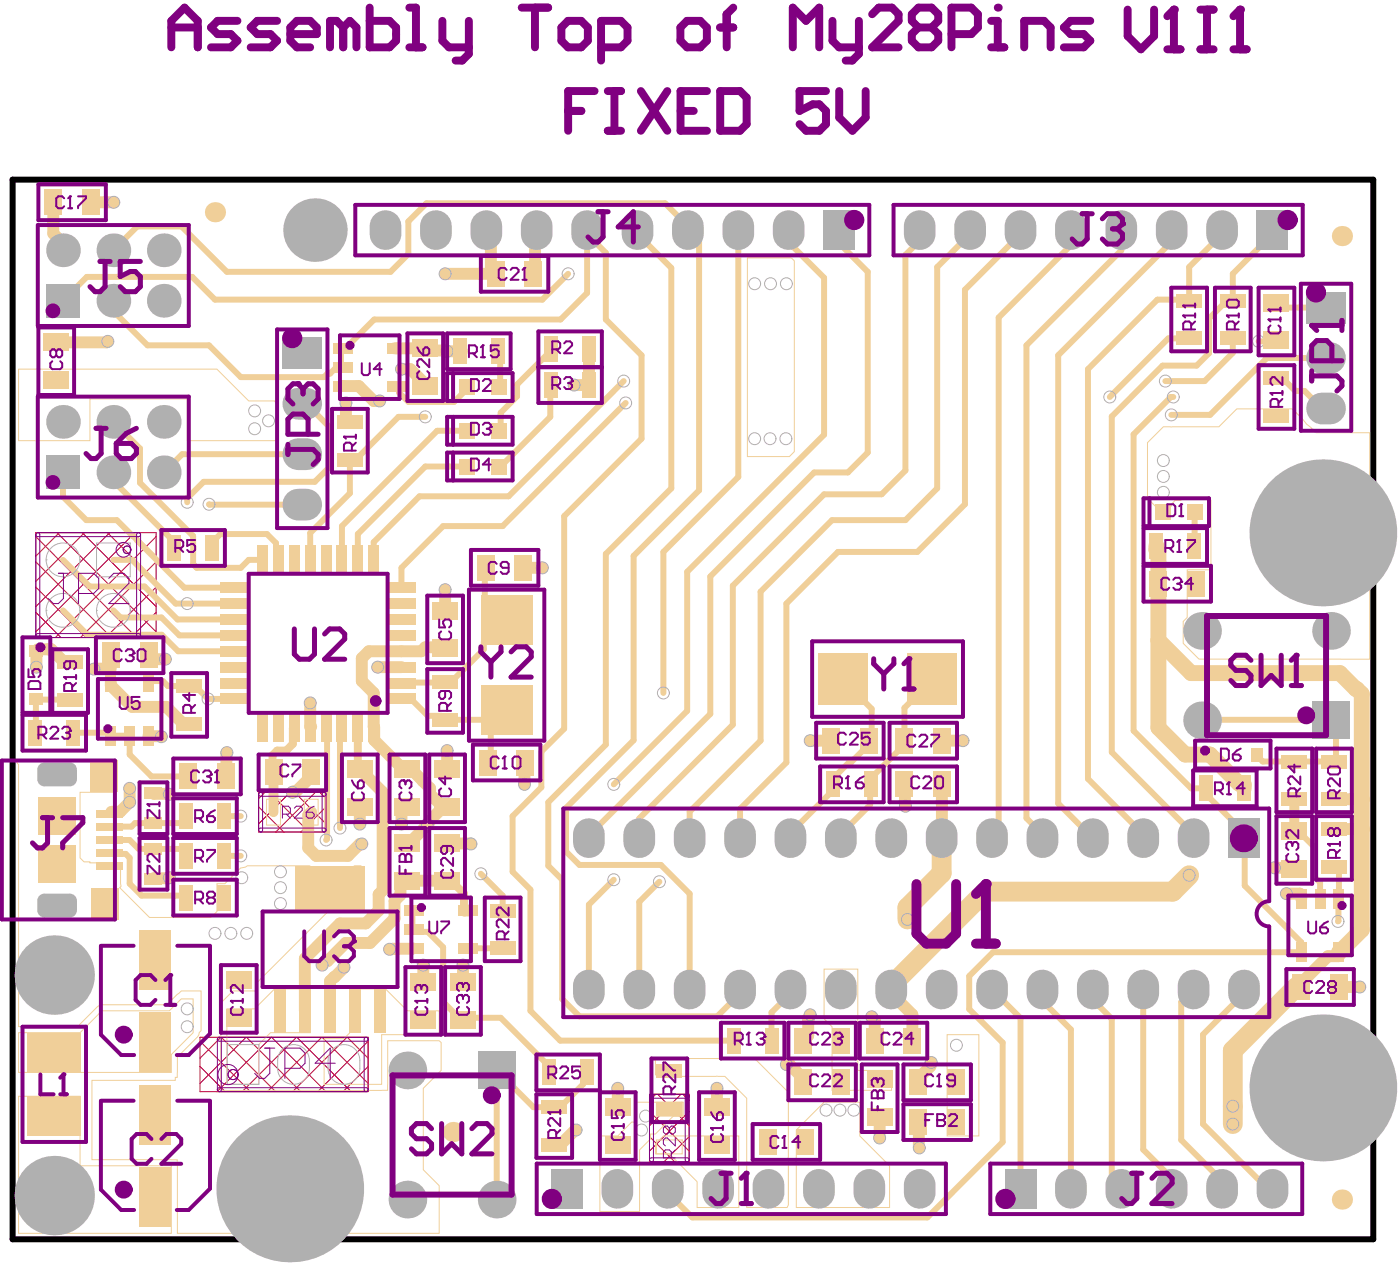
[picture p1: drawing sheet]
<svg xmlns="http://www.w3.org/2000/svg" width="235mm" height="212mm" viewBox="0 0 235 212" stroke-linecap="round" stroke-linejoin="round" font-family="sans-serif">
<g fill="none" stroke="#f00" stroke-width=".17">
<path d="M6 89.4h20.2v17.6h-20.2zM6 98.5l8.5 8.5M6 94.3l12.7 12.7M6 90l16.9 17M9.6 89.4l16.6 16.6M10 89.4l-4 3.9M13.8 89.4l12.4 12.4M14.2 89.4l-8.2 8.1M18 89.4l8.2 8.1M18.4 89.4l-12.4 12.4M22.3 89.4l3.9 3.9M22.6 89.4l-16.6 16.6"/>
<path d="M26.2 98.5l-8.5 8.5M26.2 94.3l-12.7 12.7M26.2 90l-16.9 17M6 102.7l4.2 4.3M26.2 102.7l-4.2 4.3M43.4 132.9h11.3v6.7h-11.3zM43.4 135.3l4.2 4.3M44.5 132.9l-1.1 1.1M45.2 132.9l6.7 6.7M48.7 132.9l-5.3 5.3M49.4 132.9l5.3 5.3M52.9 132.9l-6.6 6.7"/>
<path d="M53.7 132.9l1 1.1M54.7 135.3l-4.2 4.3M33.6 174h28.2v9.1h-28.2zM33.6 178.9l4.2 4.2M33.6 174.7l8.4 8.4M37.1 174l-3.5 3.5M37.1 174l9.2 9.1M41.3 174l-7.7 7.7M41.4 174l9.1 9.1M45.5 174l-9.1 9.1M45.6 174l9.1 9.1M49.8 174l-9.2 9.1"/>
<path d="M49.8 174l9.1 9.1M54 174l-9.1 9.1M54 174l7.8 7.7M58.2 174l-9.1 9.1M58.3 174l3.5 3.5M61.8 178.9l-4.2 4.2M61.8 174.7l-8.5 8.4M109 183.6h6.7v11.3h-6.7zM109 190.7l4.2 4.2M109 186.4l6.7 6.7M110.1 183.6l-1.1 1M110.4 183.6l5.3 5.3"/>
<path d="M114.3 183.6l-5.3 5.3M114.6 183.6l1.1 1M115.7 190.7l-4.3 4.2M115.7 186.4l-6.7 6.7"/>
</g>
<path d="M2.1 30.1h228.4v177.8h-228.4z" fill="none" stroke="#000" stroke-width="1"/>
<g fill="none" stroke="#f0cf99" stroke-width=".17">
<path d="M125.4 43.3h7.4l.5 .5v32l-.8 .8h-7.1zM3.1 61.9h33.3l5.3 5.4h4.4l.3 .4v.3v5.9h-15v-7h-3.9h-12.4v7h-12zM195.2 71.6h9.4l3-3h9.3l1.8 1.8 .6 .7 1.6 1.5h9v38h-28.7l-2.6-2.7v-3.6l.6-.7v-8h4v-11.7h-.3v-.3h-4.7v.3h-1l-.6 .7v.3h-2.7l-1.3-1.3v-9.3zM3 127.6h16.4v5l-.2 .3h-5.8v11l.7 .7h1v.1l5.1 .1 .1 3.9-.2 .2 5 5h10.3l1-1v-4.7h1.3l1.5-1.5h.5v-.5l.7-.6 .8-.1 .3-.3h10.5l.3 .3 .8 .1h5.3l.8-.1 .3-.3h1.1l.1 .4v7h-5.3l-12.3 12.3v1.3h-4l-2 2h-.2l.2 14.7h27.9l.1-8.3h8.6l.3 .3v4.7l-3 3v13.6l2.7 2.7v8h-43.9v-12.3l-14.4-.1v-13.3h14v-.5h.4v-3.4l3.3-3.3 .3-.8 .3-.3v-6.7h-3.3l-2.4 2.3-11.3 .1-3.7 3.6h-9.9v-44l-.3-.2zM3.1 173.2h10.3l3.7-3.6h11.3l2-2h2v5.6l-3.6 3.7v3h-25.7zM38.1 169.2h4.6l3.4-3.3h6v7.3h-6.7l-2 2v6.7h-5.3zM58.7 165.9h6l3.7 3.7h5.3v4h-9.7v8.3h-9.6v-7.7h3.3l1-1zM110 177.6h11v.1h4.3v-.1h1.3l5.7 5.6v18.9l-.2 .5h-6.8v-18.4l-3.6-3.6h-11.4l-.3-.3zM138.3 162.6h5.7v17h5.6v3.3h-10v-10.7l-1.3-1.3zM158.9 173.6h5.4v17h-5.4zM3.1 183.9h10.3v11.7h15.4v11.3h-25.7zM100.7 190.6h3l2.3-2.4h.8v-3.3h7.9v2.3h-1.7l-3 3h-.8v.9l-1.9 1.8v10.3h-6.6z"/>
<path d="M111.3 190.6h12.7v12h-7v-4.4l-4.7-4.6h-2.3v-1.7zM138.3 184.9h6v5.7l5 5v7h-15.7v-13z"/>
</g>
<g fill="none" stroke="#f0cf99" stroke-width="1">
<path d="M19 50.5v1.7M19 79.2l.9 .9v1.5M14.5 87.3h5.1M22.3 89.9l.7 .8M29.3 90.9v1M31.4 83.6v.7M32.4 89.9v4.8l.6 .6M35.1 84.6v.1M35.6 91v.9M41.7 93.9h2.4M46.3 91.1v2.4l.4 .4M6.2 117.4h-.2"/>
<path d="M11.7 117.4h.1M25.3 114.2l-.1 .2h-.3M28.2 115.1h4.5M34.9 117.2h4.5M18.4 138.7h-.1M25.8 138.1h-3.1l-.6 .6M30.9 137.4l-.6 .7M21.8 140.9l1.5 1.5h2.5"/>
</g>
<path d="M8.9 39.2l1.7 1.6M15.3 33.9h3.8M18.1 57.3l-.2 .1M10.8 111.1h1M18.6 112.2h-2.8M18.6 114.4v.6M21.8 132.2v2.4M25.8 133.1v.1M30.7 121.4h1M38.1 126.2l-.1 .1M49.7 132.8h-.5l-.1 .1M25.8 147.3v.1" fill="none" stroke="#f0cf99" stroke-width="2"/>
<path d="M46.5 125.9l-.8 .8" fill="none" stroke="#f0cf99" stroke-width="1.3"/>
<circle cx="52.1" cy="121.9" r="1" fill="#f0cf99"/>
<path d="M57.2 64.8h3M58.1 70.3l.5 .5h.1M52.1 117.9v4M62.7 121.9l.1 .1M65.9 159.2h-.5M57.7 162.2v.1" fill="none" stroke="#f0cf99" stroke-width="2"/>
<path d="M49.4 121.9l-.3 .3" fill="none" stroke="#f0cf99" stroke-width="1.3"/>
<path d="M58 58.4h-.8v3.2h-.7M50.7 67.7h.7M58.7 77.1h1M57.4 121.9l-.3 .3" fill="none" stroke="#f0cf99" stroke-width="1"/>
<circle cx="63.4" cy="111.9" r="1" fill="#f0cf99"/>
<path d="M66.2 64.8h.8v1M62.7 90.9v3M67.5 114.5l-.1 .1M69 117.2l2.8 2.9h2.2M69.2 152.7v3.2l.4 .4h2.2" fill="none" stroke="#f0cf99" stroke-width="1"/>
<path d="M66.2 58.4h.3M71.4 58.4h.3l.4 .4M62.7 67.3h1M71.7 138.2v.2M72.2 132.2v1M69.2 159.1l-.1 .1" fill="none" stroke="#f0cf99" stroke-width="2"/>
<circle cx="78.2" cy="159.1" r=".5" fill="#f0cf99"/>
<g fill="none" stroke="#f0cf99" stroke-width="2">
<path d="M8.9 33.9v5.3M90.1 38.6l-.3 .3v6.8l-.3 .2M9.4 57.4h8.5M10.6 40.8v1.2M77.2 58.9h.3M98.8 58.6v6h-2.5M58.1 67.6v2.7M6.1 109.2v2.7M8.6 108.9l2.2 2.2M24.9 109.9l.7 .7M27.9 118.6l2.8 2.8M62.7 116.2v5.7"/>
<path d="M71.4 108.6l-.7 .7M24.9 123.4l.1 .1M25.8 133.2h2.6M38 126.3l-.1 3.9M52.2 136.2l-.5 .5v5.5l1.4 1.4M52.2 129.6v.6l-2.5 2.6M62.8 122v2.2M64.2 132.9v16.5l-.7 .6v2.7l-2.1 2.2h-4.3M71 131l1.2 1.2M72.2 137.6v.1l-.5 .5M151.8 131.6l.2 3.6M158.1 131.6v9"/>
<path d="M158.1 124.2h3.5M224.9 139.1h4M224.9 134.1h4M28.4 147.2l-2.6 .1M62.1 158.2h-4.1l-3 3h-.3l-.6 .7M65.9 159.2h3.2M66.2 151.1v3M68.4 147.7h-.7l-.5 .5M77.9 152.7h.6M78.9 141.5l.1 .1M218 145.6l.2 .1M218.1 149.9l.3 .3v.5"/>
<path d="M224.7 159.7v.6M51.2 160.8v8.8M57.7 162.3l-1.6 1.6M71 161.9v2.8M77.7 161.9v2.8M132 178.6l.1 .1h.5M146.3 170.6l.5 .5v3.5M153.1 170.2v4.4M218.4 164.9v.7M224.7 165.6h3.5M93 192.1h1M96.5 189.6h.2"/>
<path d="M103.7 182.6v3.1M120.3 182.6v3.1M147.6 187.4v3.5M154.1 188.2l.2 4.4M154.1 180.9v.7"/>
</g>
<g fill="none" stroke="#f0cf99" stroke-width="1">
<path d="M98.5 38.6v10.5M107 38.6v.7M123.9 38.6v41.4M132.4 38.6v2.1M140.8 38.6v2.2M154.3 38.6v1.8l-2.3 2.4v36.1M171.3 38.6v.7M179.7 38.6v2.5M188.2 38.6v3.4M205.1 38.6v.7M213.6 38.6v.7M24.8 57.9h10.3l5.3 5.4"/>
<path d="M83.9 58.9l.1 6M107.7 59.6v14M112.7 44.9v37M117.3 40.5v41.8M138.3 46.6v26.3M145.6 45.6v30.3M157.3 44.8v37.1M161.9 48.6v36M167.6 53.3v86.2l-1.1 1.1M172.3 57.9v79.3l2.6 2.7v.7M177.6 59.6v75.2M199.6 44.8v5.5"/>
<path d="M202.9 53.4v5.9l-2.1 2M206.9 45.9v4.5h-1M206.9 56.8v2.4M214.2 57.1l-.1 .2h-2.9M214.2 50.8l.8 .8M10.6 79.2v4.1l3.9 4M19 70.8l4.5 4.4v5.8M27.5 79.2h.1M55.2 71.6v6.8M56.5 61.6l-1.1 1.1M58.7 77.1v5.6M78.4 78.3h.3"/>
<path d="M78.4 72.3h.3M78.7 64.9l-2.5 2.5M86.8 64.5v2l-2.8 2.7v3.1M92.3 64.6v5.3M182.6 61.9v68.8M186.6 69.9v56.3M214.2 63.4h1M218.9 65.6l3 2.9h.6M19 93.9h3.2M30.9 98.6h8.5M37 89.6l-1.4 1.4M41.7 93.9l-1.3 1.4h-7.4"/>
<path d="M44.8 89.6l1.5 1.5M52.1 89.4v4.5M57.4 88.3v5.6M60.1 89.6v4.3M67.4 95.3v3.3M106.3 93.3v30.9M111.3 92.6v23.6M119.2 96.7v23.1M123 98.3v23.3M127.6 99.3v24.9M200.6 85.9l-.2 5.7M6 117.4l-.1 5.5"/>
<path d="M6.2 117.4h5.5M25.3 114.2h2l.9 .9M27.1 103.6l3 3h9.3M29.5 101.3h9.9M29.8 103.9h9.6M84.9 104.1h.1M85 119.1l-2.6 2.6v5.7M132 101.3v26.6M141.5 113.9v.2M146.3 118.9v4.8l-.5 .5v.7M151.8 118.7v6.2M18.2 122.9l.4 .5"/>
<path d="M18.4 138.7h3.7M21.8 123.4v3.2l3.6 3.6M25.8 138.1h4.5M30.9 136.9v.5M37.6 136.9h2.8M57.1 122.2v16.7M86 136.9v9.3M90.9 126.1v6M92 134.6v10.6l2.3 2.4v20M107.3 137.3v3.3M124.2 135.7v4.9M132.7 139.7v.9"/>
<path d="M139.8 130.6v2M141.1 139.9v.7M146.1 130.6l-.1 4.4M191.9 139.9v.7M199.9 132.2h2.5v1M200.3 139.9v.7M208.8 139.6v1l.1 .1v7.9M211 126.6v.2l.9 .9M217.9 139.4l2.6 2.7v5l1 1v2.6M225 120.7l-.8 .9v5.5l.7 .6M18.3 143.1l.2 .1M18.3 140.9h3.5"/>
<path d="M21.8 143.9v4.3l2 2M25.8 142.4h4.5l.6 .7v.5M37.6 143.6h2.8M84.4 150.2v2.5M89 149.2v20.4l5 5M98.8 140.2v.4M98.8 151.8v14.2M107.3 151.3v14.7M218.4 158.1v1.6M224.9 145.4l-.2 .2v5.1l-.2 3.9M83.4 179.6v21.6M92.2 178.9v1"/>
<path d="M98.5 179.9l-.7 .7v1.3M124.2 166v.7M132.7 166v.7M168.3 174.9v16.7M171.3 170.8v28.6M174.9 166v1.9M179.7 172.7v26.7M186.6 170.9v26.9l1.6 1.6M191.9 166v26.8M200.3 166l-2.1 2.1v23.1M201.9 173.5v15.1M208.8 166v.7"/>
<path d="M89.5 185.7h4.5M112.1 199.4v.7M205.1 198.1v1.3M212.8 199.4h.8"/>
</g>
<path d="M152.3 152.2v2M158.1 140.6l-.1 5.9M206.9 176.2v12.4" fill="none" stroke="#f0cf99" stroke-width="3.3"/>
<path d="M194.1 91.6v.7l.3 .3v29.5M227.5 115.6h.2l.8 .8v39.6M207.9 131.4h.7l.1 .2v.6" fill="none" stroke="#f0cf99" stroke-width="2.7"/>
<path d="M45.7 126.7v2.7l.2 .2M49.1 122.2v2.6l-1.1 1.1h-1.5M60.1 121.9v6.7M75.7 147.7l2.2 2.2v2.8" fill="none" stroke="#f0cf99" stroke-width="1.3"/>
<path d="M45.9 129.6v6.6" fill="none" stroke="#f0cf99" stroke-width="1.7"/>
<circle cx="75" cy="147.7" r="1" fill="#f0cf99"/>
<g fill="none" stroke="#f0cf99" stroke-width="2">
<path d="M81.6 38.6l.8 .8v5.7l.8 .8h-8.5M66.5 58.4h4.9M72.1 58.8l5.1 .1M60.2 64.8l2.5 2.5M67.4 61.9h1.5l2.8 2.9M74.7 98.9v3.5M87.9 95.3h3.1M8.1 108.9h.1M8.6 108.9h-2.2l-.3 .3M18.6 115l3.6 3.6h5.7M25.6 110.6h2.2M63.4 111.9h4"/>
<path d="M70.7 109.3h-8.8l-1.2 1.1v3.8l2 2M71.4 108.6h3l.3 .3M21.8 134.6l-1.6 1.6h-1.5M25 123.5l2.1 .1M60.1 128.6l.5 .5v.1l3.6 3.7M60.7 135.4l-.3 .3v2.5M62.8 124.2l4.9 4.9h1.3l2 1.9M68 135.4l-.6 .7v2.1M71.7 138.4l-3 3h-.7M72.2 133.2l2.2 2.2M74.4 135.4h.6M74.4 135.4l-2.2 2.2"/>
<path d="M75 125.9v3.2M88.2 127.9l-.2 .2v3.5M136 124.2h3.5M57.1 154.9l-5.9 5.9M60.7 141.6h-.3l-2 2h-5.3M66.2 154.1l-4.1 4.1M67.2 148.2v1.9l-1 1M68.4 147.7h7.3M75 141.4l3.9 .1M213.9 145.6h4.1M215.9 149.9h2.2M56.1 163.9l-.7 .7v5"/>
<path d="M132.6 178.7l2.2 2.2v.7M136 170.2v.2l-.4 .3v3l-.8 .9M149.6 166v.7l3.5 3.5M156.3 178.2l-.1 .2v.5l-2.1 2M217.5 165.6h.9M224.7 160.3l-1.8 .1-4.5 4.5M96.5 189.6l-2.5 2.5"/>
</g>
<g fill="none" stroke="#f0cf99" stroke-width="1">
<path d="M98.5 39.3l3.2 3.1v11.2l6 6M107 39.3l5.7 5.6M162.8 38.6v.7l-5.5 5.5M171.3 39.3l-9.4 9.3M196.6 38.6v1.9l-19 19.1M205.1 39.3l-5.5 5.5M213.6 39.3l-6.7 6.6M19 52.2l5.8 5.7M92.7 58.6l-5.9 5.9M95.3 45.9l-4.3 4.4h-54.9l-3.8-3.8h-17.7l-4 4M98.5 49.1l-4.4 4.5h-31.3l-4.8 4.8M117.3 40.5l-1.9-1.9v-.7l-3.8-3.8h-40l-3.1 3v5.5l-3 3h-27.4l-7.6-7.6h-7.5l-4 4"/>
<path d="M132.4 40.7l5.9 5.9M140.8 40.8l4.8 4.8M179.7 41.1l-12.1 12.2M188.2 42l-15.9 15.9M199.6 56.8h-3.5l-9.9 9.8M199.6 50.3h-5.4l-11.6 11.6M205.9 50.4l-3 3M206.9 59.2l-4.7 4.7h-6.6M215 51.6h7.5M50.7 76.2h-20.1l-3.1 3M51.4 67.7l3.8 3.9M55.2 78.4l-2.4 2.4h-18.6l-2.8 2.8"/>
<path d="M55.4 62.7h-.4l-.6 .6h-14M67 65.8l1.5 1.6h7.7M71.4 69.9h-4.5l-7.2 7.2M78.4 78.3h-7l-11.3 11.3M78.4 72.3h-5l-16 16M92.3 69.9l-8.3 8.4M104.7 63.9l-19.3 19.4h-15l-7.7 7.6M105 67.6l-20.6 20.7h-10l-7 7M107.7 73.6l-13 13v35.6l-3.8 3.9M138.3 72.9l-23 23v23.3l-12.3 12.4M145.6 75.9l-3.3 3.4h-5.7l-17.4 17.4M152 78.9l-4 4h-9.7l-15.3 15.4"/>
<path d="M196.9 66.6h-.4l-6.3 6.3v49.7l9.7 9.6M200.8 61.3h-5.7l-8.5 8.6M215.2 63.4l2.2 2.2h1.5M222.5 60.1h-9.9l-9.5 9.5h-6.5M10.6 93.9l4.4 4.5h9.3l5.5 5.5M19.6 87.3l2.7 2.6M19.9 81.6l9.4 9.3M22.2 93.9l7.3 7.4M23 90.7l7.9 7.9M23.5 81l8.9 8.9M35.1 84.7h15.6M37 89.6h7.8"/>
<path d="M58.7 82.7l-6.6 6.7M81.5 95.3l-.1 .1v5l3.6 3.7M112.7 81.9l-11 11v32l-9.7 9.7M117.3 82.3l-11 11M123.9 80l-12.6 12.6M157.3 81.9l-5.3 5.4h-12.4l-12 12M161.9 84.6l-8 8h-13.3l-8.6 8.7M10.6 102.4l4.1 4.1h12.4l2.8 2.8h9.5M19 102.4l1.2 1.2h6.9M32.7 115.1l2.2 2.1M67.4 117.2h1.6M84.9 104.1l-3.7 3.7v1.1l-5.5 5.5-8.2 .1"/>
<path d="M119.2 119.8l-20.4 20.4M141.5 114.1l4.8 4.8M156.4 113.9v.2l-4.6 4.6M12.3 122.9h5.9M18.6 123.4h3.2M25.4 130.2h5.8M54.7 121.9l.2 .2v18.6l-.2 .2M74 120.1l.7 .6h8.7M82.4 127.4l-.5 .5M90.9 132.1l-4.9 4.8M106.3 124.2l-11.3 11.3v7.4l2.2 2.2h13.7l4.8 4.8v16.1M123 121.6l-15.7 15.7"/>
<path d="M127.6 124.2l-11.9 12v4.4M132 127.9l-7.8 7.8M139.8 132.6l-7.1 7.1M145.8 124.9l-3 3h-.3l-2.7 2.7M146 135l-4.9 4.9M151.8 124.9l-5.7 5.7M177.6 134.8l5.8 5.8M182.6 130.7l9.3 9.2M186.6 126.2l13.7 13.7M202.1 120.7h21.6M202.4 133.2l6.4 6.4M211.9 127.7h13"/>
<path d="M217.2 139.4h.7M18.5 143.2h2.6l.7 .7M23.8 150.2h7.1M71.8 156.3l2.6 2.6v9.2l2.6 2.6h7l8.2 8.2M78.2 159.1h6.2M80.7 146.6l3.7 3.6M86 146.2l3 3M103 147.6l-4.2 4.2M110.7 147.9l-3.4 3.4M208.9 148.6l9.5 9.5M218.4 159.7h-51.7l-4 4v5.6l5.6 5.6M83.4 179.6l6.1 6.1"/>
<path d="M94 174.6h29.1M124.2 166.7l-3.8 3.8h-23.2l-2.9-2.9M132.7 166.7l-3.2 3.1v4.8M166.5 166l4.8 4.8M174.9 167.9l4.8 4.8M183.4 166v1.7l3.2 3.2M208.8 166.7l-6.9 6.8M97.8 181.9l-3.8 3.8M168.3 191.6l-12.7 12.6h-39.4l-4.1-4.1M191.9 192.8l4.7 4.8v1.8M198.2 191.2l6.9 6.9M201.9 188.6l10.9 10.8"/>
</g>
<path d="M194.4 107.4l5.5 5.5h25l2.6 2.7M194.4 122.1l4.5 4.5h4.2l4.8 4.8M228.5 156l-3.8 3.7" fill="none" stroke="#f0cf99" stroke-width="2.7"/>
<path d="M158 146.5l-5.7 5.7M199.6 146.8l-2.8 2.8h-31.5l-15.7 15.7v.7M217.5 165.6l-10.6 10.6" fill="none" stroke="#f0cf99" stroke-width="3.3"/>
<path d="M217.2 134.1v5.3" fill="none" stroke="#f0cf99" stroke-width="1.7"/>
<g fill="none" stroke="#b0b0b0" stroke-width=".17">
<circle cx="19.1" cy="33.9" r="1"/>
<circle cx="18.1" cy="57.3" r="1"/>
<circle cx="74.7" cy="45.9" r="1"/>
<circle cx="75" cy="58.9" r="1"/>
<circle cx="95.3" cy="45.9" r="1"/>
<circle cx="126.6" cy="47.6" r="1"/>
<circle cx="129.3" cy="47.6" r="1"/>
<circle cx="132" cy="47.6" r="1"/>
<circle cx="211.2" cy="57.3" r="1"/>
<circle cx="42.7" cy="71.9" r="1"/>
<circle cx="42.7" cy="68.9" r="1"/>
<circle cx="45.1" cy="70.6" r="1"/>
<circle cx="58.1" cy="67.6" r="1"/>
<circle cx="63.7" cy="67.3" r="1"/>
<circle cx="67.4" cy="61.9" r="1"/>
<circle cx="71.4" cy="69.9" r="1"/>
<circle cx="96.3" cy="64.6" r="1"/>
<circle cx="104.7" cy="63.9" r="1"/>
<circle cx="105" cy="67.6" r="1"/>
<circle cx="126.6" cy="73.6" r="1"/>
<circle cx="129.2" cy="73.6" r="1"/>
<circle cx="131.9" cy="73.6" r="1"/>
<circle cx="186.2" cy="66.6" r="1"/>
<circle cx="195.2" cy="77.3" r="1"/>
<circle cx="195.2" cy="79.9" r="1"/>
<circle cx="195.6" cy="63.9" r="1"/>
<circle cx="196.6" cy="69.6" r="1"/>
<circle cx="196.9" cy="66.6" r="1"/>
<circle cx="31.4" cy="84.3" r="1"/>
<circle cx="35.1" cy="84.6" r="1"/>
<circle cx="74.7" cy="98.9" r="1"/>
<circle cx="91" cy="95.3" r="1"/>
<circle cx="195.2" cy="82.6" r="1"/>
<circle cx="6.1" cy="111.9" r="1"/>
<circle cx="15.8" cy="112.2" r="1"/>
<circle cx="27.8" cy="110.6" r="1"/>
<circle cx="31.4" cy="101.3" r="1"/>
<circle cx="34.9" cy="117.2" r="1"/>
<circle cx="52.1" cy="117.9" r="1"/>
<circle cx="63.4" cy="111.9" r="1"/>
<circle cx="111.3" cy="116.2" r="1"/>
<circle cx="21.8" cy="132.2" r="1"/>
<circle cx="21.8" cy="134.6" r="1"/>
<circle cx="27.1" cy="123.6" r="1"/>
<circle cx="28.4" cy="133.2" r="1"/>
<circle cx="38.1" cy="126.2" r="1"/>
<circle cx="40.4" cy="136.9" r="1"/>
<circle cx="49.1" cy="132.9" r="1"/>
<circle cx="57.1" cy="138.9" r="1"/>
<circle cx="60.4" cy="138.2" r="1"/>
<circle cx="67.4" cy="138.2" r="1"/>
<circle cx="71.7" cy="138.2" r="1"/>
<circle cx="75" cy="125.9" r="1"/>
<circle cx="88" cy="131.6" r="1"/>
<circle cx="103" cy="131.6" r="1"/>
<circle cx="136" cy="124.2" r="1"/>
<circle cx="152" cy="135.2" r="1"/>
<circle cx="161.6" cy="124.2" r="1"/>
<circle cx="28.4" cy="147.2" r="1"/>
<circle cx="36.1" cy="156.6" r="1"/>
<circle cx="38.7" cy="156.6" r="1"/>
<circle cx="40.4" cy="143.6" r="1"/>
<circle cx="40.6" cy="147.2" r="1"/>
<circle cx="41.4" cy="156.6" r="1"/>
<circle cx="47.1" cy="146.2" r="1"/>
<circle cx="47.1" cy="151.6" r="1"/>
<circle cx="47.1" cy="148.9" r="1"/>
<circle cx="54.7" cy="140.9" r="1"/>
<circle cx="60.7" cy="141.6" r="1"/>
<circle cx="65.4" cy="159.2" r="1"/>
<circle cx="79" cy="141.6" r="1"/>
<circle cx="80.7" cy="146.6" r="1"/>
<circle cx="103" cy="147.6" r="1"/>
<circle cx="110.7" cy="147.9" r="1"/>
<circle cx="152.3" cy="154.2" r="1"/>
<circle cx="199.6" cy="146.8" r="1"/>
<circle cx="213.9" cy="145.6" r="1"/>
<circle cx="215.9" cy="149.9" r="1"/>
<circle cx="224.5" cy="154.6" r="1"/>
<circle cx="31.4" cy="172.2" r="1"/>
<circle cx="31.4" cy="169.2" r="1"/>
<circle cx="54.1" cy="161.9" r="1"/>
<circle cx="57.7" cy="162.2" r="1"/>
<circle cx="71" cy="161.9" r="1"/>
<circle cx="77.7" cy="161.9" r="1"/>
<circle cx="132" cy="178.6" r="1"/>
<circle cx="136" cy="170.2" r="1"/>
<circle cx="146.3" cy="170.6" r="1"/>
<circle cx="156.3" cy="178.2" r="1"/>
<circle cx="160.5" cy="175.3" r="1"/>
<circle cx="228.2" cy="165.6" r="1"/>
<circle cx="96.7" cy="189.6" r="1"/>
<circle cx="103.7" cy="182.6" r="1"/>
<circle cx="107.7" cy="189.6" r="1"/>
<circle cx="108.3" cy="187.2" r="1"/>
<circle cx="120.3" cy="182.6" r="1"/>
<circle cx="138.6" cy="186.2" r="1"/>
<circle cx="141" cy="186.2" r="1"/>
<circle cx="143.3" cy="186.2" r="1"/>
<circle cx="147.6" cy="190.9" r="1"/>
<circle cx="154.3" cy="192.6" r="1"/>
<circle cx="206.9" cy="185.6" r="1"/>
<circle cx="206.9" cy="188.6" r="1"/>
</g>
<path d="M7.7 76.4h5.7v5.7h-5.7z" fill-rule="evenodd" fill="#b0b0b0"/>
<path d="M7.7 93.9a2.83 2.83 0 0 0 2.9 2.9 2.83 2.83 0 0 0 2.8-2.9M7.7 93.9a2.83 2.83 0 0 1 2.9-2.8 2.83 2.83 0 0 1 2.8 2.8M7.7 93.9h.1M13.4 93.9h.1M7.7 102.4a2.83 2.83 0 0 0 2.9 2.8 2.83 2.83 0 0 0 2.8-2.8M7.7 102.4a2.83 2.83 0 0 1 2.9-2.8 2.83 2.83 0 0 1 2.8 2.8M7.7 102.4h.1M13.4 102.4h.1" fill="none" stroke="#b0b0b0" stroke-width=".17"/>
<g fill="#b0b0b0">
<circle cx="10.6" cy="70.8" r="2.83"/>
<circle cx="10.6" cy="42" r="2.83"/>
</g>
<path d="M56.1 175.8a2.66 2.66 0 0 1 2.8-.3 2.66 2.66 0 0 1 1.5 2.4 3.5 3.5 0 0 1-1 3.4 2.66 2.66 0 0 1-2.8 .3 2.66 2.66 0 0 1-1.5-2.4 3.5 3.5 0 0 1 1-3.4z" fill="none" stroke="#b0b0b0" stroke-width=".17"/>
<g fill="none" stroke="#b0b0b0" stroke-width="5.3">
<path d="M64.7 37.9v1.4M98.5 37.9v1.4M132.4 37.9v1.4M179.7 37.9v1.4M98.8 139.9v1.4M132.7 139.9v1.4M166.5 139.9v1.4M200.3 139.9v1.4M98.8 165.3v1.4M132.7 165.3v1.4M166.5 165.3v1.4M200.3 165.3v1.4"/>
<path d="M112.1 198.8v1.3M145.9 198.8v1.3M179.7 198.8v1.3M213.6 198.8v1.3"/>
</g>
<g fill="#b0b0b0">
<path d="M210.9 35.3h5.3v6.6h-5.3z" fill-rule="evenodd"/>
<path d="M7.7 47.6h5.7v5.7h-5.7z" fill-rule="evenodd"/>
<path d="M7.5 149.9h4.2l1.2 1.2v1.6l-1.2 1.2h-4.2l-1.2-1.2v-1.6z" fill-rule="evenodd"/>
<path d="M7.5 127.9h4.2l1.2 1.2v1.6l-1.2 1.2h-4.2l-1.2-1.2v-1.6z" fill-rule="evenodd"/>
</g>
<g fill="#b0b0b0">
<path d="M11.7 149.9v1.2zM11.7 149.9a1.2 1.2 0 0 1 1.2 1.2h-1.2z"/>
<path d="M6.3 151.1h1.2zM6.7 150.1l.8-.2v1.2h-1.2v-.4z"/>
<path d="M7.5 152.7v1.2zM6.3 152.7h1.2v1.2a1.2 1.2 0 0 1-1.2-1.2z"/>
<path d="M11.7 152.7h1.2zM11.7 152.7h1.2a1.2 1.2 0 0 1-1.2 1.2z"/>
<path d="M11.7 127.9v1.2zM11.7 127.9a1.2 1.2 0 0 1 1.2 1.2h-1.2z"/>
<path d="M6.3 129.1h1.2zM6.7 128.1l.8-.2v1.2h-1.2v-.4z"/>
<path d="M7.5 130.7v1.2zM6.3 130.7h1.2v1.2a1.2 1.2 0 0 1-1.2-1.2z"/>
<path d="M11.7 130.7h1.2zM11.7 130.7h1.2a1.2 1.2 0 0 1-1.2 1.2z"/>
<circle cx="19" cy="79.2" r="2.83"/>
<circle cx="27.5" cy="79.2" r="2.83"/>
<circle cx="9.1" cy="200.6" r="6.7"/>
</g>
<path d="M16.2 91.1h5.7v5.7h-5.7zM16.2 102.4a2.83 2.83 0 0 0 2.8 2.8 2.83 2.83 0 0 0 2.9-2.8M16.2 102.4a2.83 2.83 0 0 1 2.8-2.8 2.83 2.83 0 0 1 2.9 2.8M16.2 102.4h.1M21.9 102.4h.1" fill="none" stroke="#b0b0b0" stroke-width=".17"/>
<g fill="#b0b0b0">
<circle cx="19" cy="70.8" r="2.83"/>
<circle cx="19" cy="42" r="2.83"/>
</g>
<path d="M38.1 175.2h5.4v6.7h-5.4z" fill="none" stroke="#b0b0b0" stroke-width=".17"/>
<g fill="#b0b0b0">
<circle cx="27.5" cy="70.8" r="2.83"/>
<circle cx="27.5" cy="42" r="2.83"/>
<circle cx="68.4" cy="201.2" r="3.2"/>
<circle cx="68.4" cy="179.6" r="3.2"/>
</g>
<path d="M73.2 37.9v1.4" fill="none" stroke="#b0b0b0" stroke-width="5.3"/>
<g fill="#b0b0b0">
<path d="M92.5 196.1h5.3v6.7h-5.3z" fill-rule="evenodd"/>
<path d="M80.2 176.4h6.3v6.3h-6.3z" fill-rule="evenodd"/>
</g>
<circle cx="83.4" cy="201.2" r="3.2" fill="#b0b0b0"/>
<g fill="none" stroke="#b0b0b0" stroke-width="5.3">
<path d="M81.6 37.9v1.4M90.1 37.9v1.4M115.4 37.9v1.4M123.9 37.9v1.4M115.7 139.9v1.4M124.2 139.9v1.4M141.1 139.9v1.4M149.6 139.9v1.4M115.7 165.3v1.4M124.2 165.3v1.4M141.1 165.3v1.4M149.6 165.3v1.4"/>
<path d="M120.5 198.8v1.3M129 198.8v1.3M137.4 198.8v1.3M154.3 198.8v1.3"/>
</g>
<path d="M138.2 35.3h5.3v6.6h-5.3z" fill-rule="evenodd" fill="#b0b0b0"/>
<path d="M154.3 37.9v1.4" fill="none" stroke="#b0b0b0" stroke-width="5.3"/>
<path d="M168.6 196.1h5.3v6.7h-5.3z" fill-rule="evenodd" fill="#b0b0b0"/>
<path d="M162.8 37.9v1.4M171.3 37.9v1.4M174.9 139.9v1.4M183.4 139.9v1.4M174.9 165.3v1.4M183.4 165.3v1.4M191.9 165.3v1.4M208.8 165.3v1.4M196.6 198.8v1.3M205.1 198.8v1.3" fill="none" stroke="#b0b0b0" stroke-width="5.3"/>
<path d="M206.1 137.3h5.3v6.6h-5.3z" fill-rule="evenodd" fill="#b0b0b0"/>
<path d="M191.9 139.9v1.4" fill="none" stroke="#b0b0b0" stroke-width="5.3"/>
<circle cx="201.7" cy="120.8" r="3.2" fill="#b0b0b0"/>
<path d="M196.6 37.9v1.4M205.1 37.9v1.4" fill="none" stroke="#b0b0b0" stroke-width="5.3"/>
<path d="M220.2 117.7h6.3v6.3h-6.3z" fill-rule="evenodd" fill="#b0b0b0"/>
<path d="M221.9 68.5h1.3M221.9 60.1h1.3" fill="none" stroke="#b0b0b0" stroke-width="5.3"/>
<g fill="#b0b0b0">
<circle cx="9.1" cy="163.6" r="6.7"/>
<circle cx="19" cy="50.5" r="2.83"/>
<circle cx="27.5" cy="50.5" r="2.83"/>
<circle cx="201.7" cy="105.8" r="3.2"/>
<circle cx="223.4" cy="105.8" r="3.2"/>
</g>
<g fill="#b0b0b0">
<path d="M219.2 48.9h6.7v5.4h-6.7z" fill-rule="evenodd"/>
<path d="M47.4 56.6h6.7v5.3h-6.7z" fill-rule="evenodd"/>
</g>
<path d="M107 37.9v1.4M50.1 67.7h1.3M50.1 76.2h1.3M50.1 84.7h1.3M107.3 139.9v1.4M107.3 165.3v1.4M103.6 198.8v1.3" fill="none" stroke="#b0b0b0" stroke-width="5.3"/>
<path d="M47.6 175.8a2.66 2.66 0 0 1 2.8-.3 2.66 2.66 0 0 1 1.5 2.4 3.5 3.5 0 0 1-1 3.4 2.66 2.66 0 0 1-2.8 .3 2.66 2.66 0 0 1-1.5-2.4 3.5 3.5 0 0 1 1-3.4z" fill="none" stroke="#b0b0b0" stroke-width=".17"/>
<circle cx="52.9" cy="38.6" r="5.3" fill="#b0b0b0"/>
<path d="M188.2 37.9v1.4M158 139.9v1.4M158 165.3v1.4M188.2 198.8v1.3" fill="none" stroke="#b0b0b0" stroke-width="5.3"/>
<g fill="#b0b0b0">
<circle cx="222" cy="182.5" r="12.3"/>
<circle cx="222" cy="89.4" r="12.3"/>
<circle cx="48.6" cy="199.4" r="12.3"/>
</g>
<g fill="#f0cf99">
<path d="M17.7 112.7h1.8v3.4h-1.8z" fill-rule="evenodd"/>
<path d="M24 112.7h1.8v3.4h-1.8z" fill-rule="evenodd"/>
<path d="M29.6 120.2h4.3v2.4h-4.3z" fill-rule="evenodd"/>
<path d="M28.1 89.8h2.3v4.3h-2.3z" fill-rule="evenodd"/>
<path d="M56.6 69.6h4.3v2.3h-4.3z" fill-rule="evenodd"/>
<path d="M55.9 63.8h3.3v1.9h-3.3z" fill-rule="evenodd"/>
<path d="M55.9 57.5h3.3v1.8h-3.3z" fill-rule="evenodd"/>
<path d="M69.2 63.3h4.3v3h-4.3z" fill-rule="evenodd"/>
<path d="M69.2 56.9h4.3v3h-4.3z" fill-rule="evenodd"/>
<path d="M76.9 158.2h3.3v1.8h-3.3z" fill-rule="evenodd"/>
<path d="M76.9 151.8h3.3v1.9h-3.3z" fill-rule="evenodd"/>
<path d="M77 76.9h2.7v2.7h-2.7z" fill-rule="evenodd"/>
<path d="M77 70.9h2.7v2.7h-2.7z" fill-rule="evenodd"/>
<path d="M77 63.6h2.7v2.7h-2.7z" fill-rule="evenodd"/>
<path d="M76 56.8h2.4v4.3h-2.4z" fill-rule="evenodd"/>
<path d="M82.2 157.9h4.3v2.3h-4.3z" fill-rule="evenodd"/>
<path d="M82.2 151.6h4.3v2.3h-4.3z" fill-rule="evenodd"/>
<path d="M82.4 76.9h2.6v2.7h-2.6z" fill-rule="evenodd"/>
<path d="M82.4 70.9h2.6v2.7h-2.6z" fill-rule="evenodd"/>
<path d="M82.4 63.6h2.6v2.7h-2.6z" fill-rule="evenodd"/>
<path d="M82.4 56.8h2.3v4.3h-2.3z" fill-rule="evenodd"/>
<path d="M91.4 56.4h2.3v4.4h-2.3z" fill-rule="evenodd"/>
<path d="M97.7 56.4h2.3v4.4h-2.3z" fill-rule="evenodd"/>
</g>
<path d="M110.2 184.9h4.3v2.3h-4.3z" fill="none" stroke="#f0cf99" stroke-width=".17"/>
<g fill="#f0cf99">
<path d="M110.2 184.9h4.3v2.3h-4.3z" fill-rule="evenodd"/>
<path d="M110.2 178.6h4.3v2.3h-4.3z" fill-rule="evenodd"/>
<path d="M145.3 172.4h3v4.3h-3z" fill-rule="evenodd"/>
<path d="M152.6 186.1h3v4.3h-3z" fill-rule="evenodd"/>
<path d="M152.6 179.4h3v4.3h-3z" fill-rule="evenodd"/>
<path d="M151.6 172.4h3v4.3h-3z" fill-rule="evenodd"/>
<path d="M158.9 186.1h3v4.3h-3z" fill-rule="evenodd"/>
<path d="M158.9 179.4h3v4.3h-3z" fill-rule="evenodd"/>
<path d="M199.2 84.6h2.7v2.7h-2.7z" fill-rule="evenodd"/>
<path d="M197.4 49.3h4.3v2.3h-4.3z" fill-rule="evenodd"/>
<path d="M204.7 49.3h4.4v2.3h-4.4z" fill-rule="evenodd"/>
<path d="M212.1 49.3h4.3v3h-4.3z" fill-rule="evenodd"/>
<path d="M217.5 158.1h1.8v3.3h-1.8z" fill-rule="evenodd"/>
<path d="M11.1 120.7h2.3v4.4h-2.3z" fill-rule="evenodd"/>
<path d="M15.2 148.9h4.7v5.3h-4.7z" fill-rule="evenodd"/>
<path d="M15.1 127.6h4.7v5.3h-4.7z" fill-rule="evenodd"/>
<path d="M17.1 107.8h3v4.3h-3z" fill-rule="evenodd"/>
<path d="M17.7 121.7h1.8v3.4h-1.8z" fill-rule="evenodd"/>
<path d="M23.4 107.8h3v4.3h-3z" fill-rule="evenodd"/>
<path d="M24 121.7h1.8v3.4h-1.8z" fill-rule="evenodd"/>
<path d="M30.1 148.4h2.3v4.3h-2.3z" fill-rule="evenodd"/>
<path d="M30.1 141.4h2.3v4.3h-2.3z" fill-rule="evenodd"/>
<path d="M30.1 134.7h2.3v4.4h-2.3z" fill-rule="evenodd"/>
<path d="M29.6 113.9h4.3v2.3h-4.3z" fill-rule="evenodd"/>
<path d="M30.1 128.1h3v4.3h-3z" fill-rule="evenodd"/>
<path d="M36.4 148.4h2.3v4.3h-2.3z" fill-rule="evenodd"/>
<path d="M36.4 141.4h2.3v4.3h-2.3z" fill-rule="evenodd"/>
<path d="M36.4 134.7h2.3v4.4h-2.3z" fill-rule="evenodd"/>
<path d="M36.4 128.1h3v4.3h-3z" fill-rule="evenodd"/>
</g>
<path d="M44.7 134.1h2.4v4.3h-2.4z" fill="none" stroke="#f0cf99" stroke-width=".17"/>
<g fill="#f0cf99">
<path d="M43.2 119.4h1.8v5h-1.8z" fill-rule="evenodd"/>
<path d="M44.4 127.4h3v4.3h-3z" fill-rule="evenodd"/>
<path d="M43.2 91.4h1.8v5h-1.8z" fill-rule="evenodd"/>
<path d="M50.2 165.9h2v7.3h-2z" fill-rule="evenodd"/>
</g>
<path d="M51.1 134.1h2.3v4.3h-2.3z" fill="none" stroke="#f0cf99" stroke-width=".17"/>
<g fill="#f0cf99">
<path d="M51.1 119.4h1.9v5h-1.9z" fill-rule="evenodd"/>
<path d="M48.5 119.4h1.8v5h-1.8z" fill-rule="evenodd"/>
<path d="M50.7 127.4h3v4.3h-3z" fill-rule="evenodd"/>
<path d="M48.5 91.4h1.8v5h-1.8z" fill-rule="evenodd"/>
<path d="M51.1 91.4h1.9v5h-1.9z" fill-rule="evenodd"/>
<path d="M58.6 165.9h2v7.3h-2z" fill-rule="evenodd"/>
<path d="M59.1 119.4h1.9v5h-1.9z" fill-rule="evenodd"/>
<path d="M56.5 119.4h1.8v5h-1.8z" fill-rule="evenodd"/>
<path d="M56.5 91.4h1.8v5h-1.8z" fill-rule="evenodd"/>
<path d="M59.1 91.4h1.9v5h-1.9z" fill-rule="evenodd"/>
<path d="M56.6 75.9h4.3v2.4h-4.3z" fill-rule="evenodd"/>
<path d="M55.9 60.7h3.3v1.8h-3.3z" fill-rule="evenodd"/>
<path d="M62.8 165.9h2v7.3h-2z" fill-rule="evenodd"/>
<path d="M61.8 119.4h1.8v5h-1.8z" fill-rule="evenodd"/>
<path d="M61.8 91.4h1.8v5h-1.8z" fill-rule="evenodd"/>
<path d="M68.9 163.2h4.3v3h-4.3z" fill-rule="evenodd"/>
<path d="M68.9 169.6h4.3v3h-4.3z" fill-rule="evenodd"/>
<path d="M75.5 169.6h4.4v3h-4.4z" fill-rule="evenodd"/>
<path d="M75.5 163.2h4.4v3h-4.4z" fill-rule="evenodd"/>
<path d="M91 177.7h2.3v4.4h-2.3z" fill-rule="evenodd"/>
<path d="M91.4 62.4h2.3v4.4h-2.3z" fill-rule="evenodd"/>
<path d="M97.3 177.7h2.4v4.4h-2.4z" fill-rule="evenodd"/>
<path d="M97.7 62.4h2.3v4.4h-2.3z" fill-rule="evenodd"/>
</g>
<path d="M110.2 191.2h4.3v2.4h-4.3z" fill="none" stroke="#f0cf99" stroke-width=".17"/>
<g fill="#f0cf99">
<path d="M138 122.1h3v4.3h-3z" fill-rule="evenodd"/>
<path d="M144.3 122.1h3v4.3h-3z" fill-rule="evenodd"/>
<path d="M150.3 122.1h3v4.3h-3z" fill-rule="evenodd"/>
<path d="M156.6 122.1h3v4.3h-3z" fill-rule="evenodd"/>
<path d="M192.9 89.4h2.3v4.4h-2.3z" fill-rule="evenodd"/>
<path d="M192.9 95.8h3v4.3h-3z" fill-rule="evenodd"/>
<path d="M199.2 89.4h2.4v4.4h-2.4z" fill-rule="evenodd"/>
<path d="M199.2 95.8h3v4.3h-3z" fill-rule="evenodd"/>
<path d="M197.4 55.6h4.3v2.3h-4.3z" fill-rule="evenodd"/>
<path d="M204.7 55.6h4.4v2.3h-4.4z" fill-rule="evenodd"/>
<path d="M212.1 68.6h4.3v2.3h-4.3z" fill-rule="evenodd"/>
<path d="M212.1 62.3h4.3v2.3h-4.3z" fill-rule="evenodd"/>
<path d="M212.1 55.6h4.3v3h-4.3z" fill-rule="evenodd"/>
<path d="M220.6 149.1h1.9v3.3h-1.9z" fill-rule="evenodd"/>
<path d="M217.5 149.1h1.8v3.3h-1.8z" fill-rule="evenodd"/>
<path d="M138.6 129.4h2.4v4.3h-2.4z" fill-rule="evenodd"/>
<path d="M145 129.4h2.3v4.3h-2.3z" fill-rule="evenodd"/>
<path d="M150.3 129.4h3v4.3h-3z" fill-rule="evenodd"/>
<path d="M156.6 129.4h3v4.3h-3z" fill-rule="evenodd"/>
<path d="M16.1 144.6h4.5v1.3h-4.5z" fill-rule="evenodd"/>
<path d="M16.1 138.1h4.5v1.3h-4.5z" fill-rule="evenodd"/>
<path d="M16.1 140.2h4.5v1.4h-4.5z" fill-rule="evenodd"/>
<path d="M7.3 55.9h4.3v3h-4.3z" fill-rule="evenodd"/>
<path d="M36.9 113.7h5v1.8h-5z" fill-rule="evenodd"/>
<path d="M36.9 111h5v1.8h-5z" fill-rule="evenodd"/>
<path d="M36.9 105.7h5v1.8h-5z" fill-rule="evenodd"/>
<path d="M36.9 100.3h5v1.9h-5z" fill-rule="evenodd"/>
<path d="M36.9 97.7h5v1.8h-5z" fill-rule="evenodd"/>
<path d="M34.4 89.8h2.3v4.3h-2.3z" fill-rule="evenodd"/>
<path d="M67.9 158.2h3.3v1.8h-3.3z" fill-rule="evenodd"/>
<path d="M67.9 151.8h3.3v1.9h-3.3z" fill-rule="evenodd"/>
<path d="M72.9 146.2h4.3v3h-4.3z" fill-rule="evenodd"/>
<path d="M66.2 146.2h4.3v3h-4.3z" fill-rule="evenodd"/>
<path d="M72.9 139.9h4.3v3h-4.3z" fill-rule="evenodd"/>
<path d="M66.2 139.9h4.3v3h-4.3z" fill-rule="evenodd"/>
<path d="M72.5 119.6h4.4v2.3h-4.4z" fill-rule="evenodd"/>
<path d="M72.5 113.2h4.4v2.4h-4.4z" fill-rule="evenodd"/>
<path d="M64.9 111h5v1.8h-5z" fill-rule="evenodd"/>
<path d="M64.9 113.7h5v1.8h-5z" fill-rule="evenodd"/>
<path d="M64.9 105.7h5v1.8h-5z" fill-rule="evenodd"/>
<path d="M64.9 97.7h5v1.8h-5z" fill-rule="evenodd"/>
<path d="M64.9 100.3h5v1.9h-5z" fill-rule="evenodd"/>
<path d="M64.9 63.8h3.3v1.9h-3.3z" fill-rule="evenodd"/>
<path d="M64.9 57.5h3.3v1.8h-3.3z" fill-rule="evenodd"/>
<path d="M90.9 184.6h4.3v2.3h-4.3z" fill-rule="evenodd"/>
<path d="M88 43.8h3v4.3h-3z" fill-rule="evenodd"/>
<path d="M81.7 43.8h3v4.3h-3z" fill-rule="evenodd"/>
<path d="M128.3 172.4h2.3v4.3h-2.3z" fill-rule="evenodd"/>
<path d="M122 172.4h2.3v4.3h-2.3z" fill-rule="evenodd"/>
<path d="M145.5 185.9h4.3v3h-4.3z" fill-rule="evenodd"/>
<path d="M133.3 179.4h3v4.3h-3z" fill-rule="evenodd"/>
<path d="M139.6 179.4h3v4.3h-3z" fill-rule="evenodd"/>
<path d="M145.5 179.6h4.3v3h-4.3z" fill-rule="evenodd"/>
<path d="M139.6 172.4h3v4.3h-3z" fill-rule="evenodd"/>
<path d="M133.3 172.4h3v4.3h-3z" fill-rule="evenodd"/>
<path d="M201.9 125.4h1.9v2.3h-1.9z" fill-rule="evenodd"/>
<path d="M210 125.4h1.9v2.3h-1.9z" fill-rule="evenodd"/>
<path d="M193.9 84.6h2.7v2.7h-2.7z" fill-rule="evenodd"/>
<path d="M223.8 158.1h1.8v3.3h-1.8z" fill-rule="evenodd"/>
<path d="M221.7 144.2h4.3v2.4h-4.3z" fill-rule="evenodd"/>
<path d="M215 144.2h4.4v3h-4.4z" fill-rule="evenodd"/>
<path d="M221.7 137.9h4.3v2.3h-4.3z" fill-rule="evenodd"/>
<path d="M215 137.9h4.4v3h-4.4z" fill-rule="evenodd"/>
<path d="M215 132.9h4.4v2.3h-4.4z" fill-rule="evenodd"/>
<path d="M221.7 132.9h4.3v2.3h-4.3z" fill-rule="evenodd"/>
<path d="M215 126.6h4.4v2.3h-4.4z" fill-rule="evenodd"/>
<path d="M221.7 126.6h4.3v2.3h-4.3z" fill-rule="evenodd"/>
<path d="M4.6 173.2h9v6.7h-9z" fill-rule="evenodd"/>
<path d="M16.1 135.9h4.5v1.3h-4.5z" fill-rule="evenodd"/>
<path d="M16.1 142.4h4.5v1.3h-4.5z" fill-rule="evenodd"/>
<path d="M6.4 133.7h6.4v6.4h-6.4z" fill-rule="evenodd"/>
<path d="M6.4 141.7h6.4v6.4h-6.4z" fill-rule="evenodd"/>
<path d="M4.8 120.7h2.3v4.4h-2.3z" fill-rule="evenodd"/>
<path d="M9.6 116.2h4.3v2.4h-4.3z" fill-rule="evenodd"/>
<path d="M9.6 109.9h4.3v2.3h-4.3z" fill-rule="evenodd"/>
<path d="M5 108.3h2.3v1.8h-2.3z" fill-rule="evenodd"/>
<path d="M5 116.4h2.3v1.8h-2.3z" fill-rule="evenodd"/>
<path d="M20.8 121.7h1.9v3.4h-1.9z" fill-rule="evenodd"/>
<path d="M7.3 62.3h4.3v3h-4.3z" fill-rule="evenodd"/>
<path d="M7.4 31.8h3v4.3h-3z" fill-rule="evenodd"/>
<path d="M13.8 31.8h3v4.3h-3z" fill-rule="evenodd"/>
<path d="M37.9 162.9h4.3v3h-4.3z" fill-rule="evenodd"/>
<path d="M37.9 169.2h4.3v3h-4.3z" fill-rule="evenodd"/>
<path d="M45.9 165.9h2v7.3h-2z" fill-rule="evenodd"/>
<path d="M45.8 119.4h1.8v5h-1.8z" fill-rule="evenodd"/>
<path d="M36.9 116.3h5v1.9h-5z" fill-rule="evenodd"/>
<path d="M36.9 108.3h5v1.9h-5z" fill-rule="evenodd"/>
<path d="M36.9 103h5v1.8h-5z" fill-rule="evenodd"/>
<path d="M45.8 91.4h1.8v5h-1.8z" fill-rule="evenodd"/>
<path d="M54.4 165.9h2v7.3h-2z" fill-rule="evenodd"/>
<path d="M58.2 133.9h4.3v3h-4.3z" fill-rule="evenodd"/>
<path d="M66.2 133.9h4.3v3h-4.3z" fill-rule="evenodd"/>
<path d="M72.9 133.9h4.3v3h-4.3z" fill-rule="evenodd"/>
<path d="M67.9 155h3.3v1.8h-3.3z" fill-rule="evenodd"/>
<path d="M53.8 119.4h1.8v5h-1.8z" fill-rule="evenodd"/>
<path d="M64.9 108.3h5v1.9h-5z" fill-rule="evenodd"/>
<path d="M64.9 116.3h5v1.9h-5z" fill-rule="evenodd"/>
<path d="M58.2 127.6h4.3v3h-4.3z" fill-rule="evenodd"/>
<path d="M72.5 107.2h4.4v3h-4.4z" fill-rule="evenodd"/>
<path d="M66.2 127.6h4.3v3h-4.3z" fill-rule="evenodd"/>
<path d="M72.9 127.6h4.3v3h-4.3z" fill-rule="evenodd"/>
<path d="M53.8 91.4h1.8v5h-1.8z" fill-rule="evenodd"/>
<path d="M64.9 103h5v1.8h-5z" fill-rule="evenodd"/>
<path d="M72.5 100.9h4.4v3h-4.4z" fill-rule="evenodd"/>
<path d="M90.9 190.9h4.3v2.3h-4.3z" fill-rule="evenodd"/>
<path d="M80.7 114.9h8.7v8.3h-8.7z" fill-rule="evenodd"/>
<path d="M80.4 125.7h3v4.4h-3z" fill-rule="evenodd"/>
<path d="M86.7 125.7h3v4.4h-3z" fill-rule="evenodd"/>
<path d="M80 93.1h3v4.3h-3z" fill-rule="evenodd"/>
<path d="M86.4 93.1h3v4.3h-3z" fill-rule="evenodd"/>
<path d="M118.2 190.6h4.3v3h-4.3z" fill-rule="evenodd"/>
<path d="M127.3 189.4h3v4.3h-3z" fill-rule="evenodd"/>
<path d="M118.2 184.2h4.3v3h-4.3z" fill-rule="evenodd"/>
<path d="M133.6 189.4h3v4.3h-3z" fill-rule="evenodd"/>
<path d="M137.3 109.6h8.3v8.6h-8.3z" fill-rule="evenodd"/>
<path d="M216.9 163.4h3v4.3h-3z" fill-rule="evenodd"/>
<path d="M223.2 163.4h3v4.3h-3z" fill-rule="evenodd"/>
<path d="M223.8 149.1h1.8v3.3h-1.8z" fill-rule="evenodd"/>
<path d="M4.6 183.9h9v6.7h-9z" fill-rule="evenodd"/>
<path d="M80.7 99.9h8.7v8.4h-8.7z" fill-rule="evenodd"/>
<path d="M201.2 130.1h2.4v4.3h-2.4z" fill-rule="evenodd"/>
<path d="M207.6 130.1h2.3v4.3h-2.3z" fill-rule="evenodd"/>
<path d="M24.3 146.4h3v2h-3z" fill-rule="evenodd"/>
<path d="M24.3 132.1h3v2h-3z" fill-rule="evenodd"/>
<path d="M23.4 195.7h5.4v10h-5.4z" fill-rule="evenodd"/>
<path d="M23.4 169.7h5.4v10h-5.4z" fill-rule="evenodd"/>
<path d="M24.3 141.4h3v2h-3z" fill-rule="evenodd"/>
<path d="M24.3 137.1h3v2h-3z" fill-rule="evenodd"/>
<path d="M101.5 190.6h4.3v3h-4.3z" fill-rule="evenodd"/>
<path d="M101.5 184.2h4.3v3h-4.3z" fill-rule="evenodd"/>
<path d="M49.6 145.2h11.6v7.4h-11.6z" fill-rule="evenodd"/>
<path d="M152.3 109.6h8.3v8.6h-8.3z" fill-rule="evenodd"/>
<path d="M23.4 156.1h5.4v10h-5.4z" fill-rule="evenodd"/>
<path d="M23.4 182.1h5.4v10h-5.4z" fill-rule="evenodd"/>
</g>
<g fill="#f0cf99">
<circle cx="36.1" cy="35.6" r="1.69"/>
<circle cx="225.2" cy="201.2" r="1.69"/>
<circle cx="225.2" cy="39.6" r="1.69"/>
<circle cx="76" cy="189.9" r="1.69"/>
</g>
<g fill="none" stroke="#800080" stroke-width=".67">
<path d="M6.3 37.8h25.4v16.9h-25.4zM6.4 30.9h11.4v6h-11.4zM59.6 34.4h86.3v8.4h-86.3zM150 34.4h68.6v8.4h-68.6zM6.4 54.9h6v11.4h-6zM46.5 55.3h8.5v33.3h-8.5zM57.1 56.3h9.9v10.6h-9.9zM68.4 55.9h6v11.4h-6zM75 55.9h10.7v6h-10.7zM80.7 42.9h11.3v6h-11.3zM90.4 55.6h10.6v12h-10.6zM196.6 48.3h6v10.6h-6z"/>
<path d="M203.9 48.3h6v10.6h-6zM211.2 48.3h6v11.3h-6zM218.3 47.6h8.5v24.7h-8.5zM6.3 66.5h25.4v17h-25.4zM55.7 68.6h6v10.7h-6zM75 62.6h11v4.7h-11zM75 69.9h11v4.7h-11zM75 75.9h11v4.7h-11zM76 62.6v4.7M76 69.9v4.7M76 75.9v4.7M90.4 61.6h10.6"/>
<path d="M211.2 61.3h6v10.6h-6zM27.1 88.9h10.6v6h-10.6zM41.7 96.3h23.3v23.3h-23.3zM71.7 99.9h6v11.3h-6zM78.7 98.9h12.7v25.3h-12.7zM79 92.3h11.4v6h-11.4zM191.9 83.6h11v4.7h-11zM191.9 88.6h10.7v6h-10.7zM191.9 94.9h11.3v6h-11.3zM192.9 83.6v4.7M3.8 106.9h4.6v12.7h-4.6zM3.8 119.9h10.6v6h-10.6z"/>
<path d="M8.8 108.9h6v10.7h-6zM16.1 106.9h11.3v6h-11.3zM16.4 113.9h10.7v10h-10.7zM28.8 112.9h5.9v10.7h-5.9zM71.7 112.2h6v10.7h-6zM136.3 107.6h25.3v12.6h-25.3zM.3 127.6h19v26.6h-19zM23.4 131.2h4.7v8.7h-4.7zM29.1 127.2h11.3v6h-11.3zM29.1 133.9h10.6v6h-10.6zM43.4 126.6h11.3v6h-11.3zM57.4 126.6h6v11.3h-6z"/>
<path d="M65.4 126.6h6v11.3h-6zM65.4 138.9h6v11.3h-6zM72 126.6h6v11.3h-6zM72 138.9h6v11.3h-6zM79.4 124.9h11.3v6h-11.3zM137 121.2h11.3v6h-11.3zM137.6 128.6h10.7v6h-10.7zM149.3 121.2h11.3v6h-11.3zM149.3 128.6h11.3v6h-11.3zM200.2 129.2h10.7v6h-10.7zM200.6 124.2h12.6v4.7h-12.6zM214.2 125.6h6v10.6h-6z"/>
<path d="M214.2 136.9h6v11.3h-6zM220.9 125.6h6v10.6h-6zM220.9 136.9h6v10.7h-6zM16.9 158.7v14.9l3.4 3.4h2.2M16.9 158.7h5.5M23.4 140.6h4.7v8.6h-4.7zM29.1 140.6h10.6v6h-10.6zM29.1 147.6h10.6v6h-10.6zM29.8 158.7h5.4M35.2 158.7v14.7l-3.5 3.6h-2M44.1 152.9h22.6v12.7h-22.6zM69 150.6h10v10.6h-10z"/>
<path d="M81.4 150.6h6v10.6h-6zM213 151.2v-15.6h-118.5v35h118.5v-15.2M216.2 150.2h10.7v10h-10.7zM3.8 172.2h10.6v19.4h-10.6zM37.1 161.9h6v11.3h-6zM68 162.2h6v11.4h-6zM74.7 162.2h6v11.4h-6zM90 176.9h10.7v6h-10.7zM109.3 177.6h6v10.6h-6zM121 171.6h10.6v6h-10.6zM132.3 171.6h11.3v6h-11.3zM132.3 178.6h11.3v6h-11.3z"/>
<path d="M144.3 171.6h11.3v6h-11.3zM144.6 178.6h6v11.3h-6zM151.6 178.6h11.3v6h-11.3zM215.9 162.6h11.3v6h-11.3zM16.9 184.7v14.9l3.4 3.4h2.2M16.9 184.6h5.5M29.8 184.6h5.4M35.2 184.7v14.7l-3.5 3.6h-2M90 183.6h6v10.6h-6zM90.1 195.2h68.6v8.5h-68.6zM100.7 183.2h6v11.4h-6zM117.3 183.2h6v11.4h-6z"/>
<path d="M126.3 188.6h11.3v6h-11.3zM151.6 185.2h11.3v6h-11.3zM166.2 195.2h52.3v8.5h-52.3z"/>
</g>
<g fill="none" stroke="#800080" stroke-width=".17">
<path d="M6.2 89.4a.33 .33 0 0 1 .5 .3v16.9a.33 .33 0 0 1-.4 .4 .33 .33 0 0 1-.3-.4v-16.9zM6.2 89.4h17.1a.33 .33 0 0 1 .3 .3 .33 .33 0 0 1-.3 .3h-17a.33 .33 0 0 1-.3-.2 .33 .33 0 0 1 .2-.4zM23.1 89.4a.33 .33 0 0 1 .5 .3v16.9a.33 .33 0 0 1-.3 .4 .33 .33 0 0 1-.4-.4v-16.9zM6.2 106.3h17.1a.33 .33 0 0 1 .3 .3 .33 .33 0 0 1-.3 .4h-17a.33 .33 0 0 1-.3-.3 .33 .33 0 0 1 .2-.4zM43.6 133a.33 .33 0 0 1 .5 .2v6a.33 .33 0 0 1-.4 .4 .33 .33 0 0 1-.3-.4v-6zM43.6 139l10.8-.1a.33 .33 0 0 1 .3 .3 .33 .33 0 0 1-.3 .4h-10.7a.33 .33 0 0 1-.3-.3 .33 .33 0 0 1 .2-.3zM43.6 133l10.8-.1a.33 .33 0 0 1 .3 .3 .33 .33 0 0 1-.3 .4h-10.7a.33 .33 0 0 1-.3-.3 .33 .33 0 0 1 .2-.3zM54.2 133a.33 .33 0 0 1 .5 .2v6a.33 .33 0 0 1-.3 .4 .33 .33 0 0 1-.3-.4v-6zM36.6 174a.33 .33 0 0 1 .5 .3v8.5a.33 .33 0 0 1-.3 .3 .33 .33 0 0 1-.3-.3v-8.5zM36.6 174h24.9a.33 .33 0 0 1 .3 .3 .33 .33 0 0 1-.3 .4h-24.7a.33 .33 0 0 1-.3-.3 .33 .33 0 0 1 .1-.4zM61.3 174a.33 .33 0 0 1 .5 .3v8.5a.33 .33 0 0 1-.3 .3 .33 .33 0 0 1-.4-.3v-8.5zM36.6 182.5h24.9a.33 .33 0 0 1 .3 .3 .33 .33 0 0 1-.3 .3h-24.7a.33 .33 0 0 1-.3-.2 .33 .33 0 0 1 .1-.4z"/>
<path d="M109.2 183.6a.33 .33 0 0 1 .5 .3v10.7a.33 .33 0 0 1-.4 .3 .33 .33 0 0 1-.3-.3v-10.7zM109.2 194.3l6.1-.1a.33 .33 0 0 1 .4 .4 .33 .33 0 0 1-.4 .3h-6a.33 .33 0 0 1-.3-.3 .33 .33 0 0 1 .2-.3zM109.2 183.6h6.1a.33 .33 0 0 1 .4 .3 .33 .33 0 0 1-.4 .3h-6a.33 .33 0 0 1-.3-.2 .33 .33 0 0 1 .2-.4zM115.2 183.6a.33 .33 0 0 1 .5 .3v10.7a.33 .33 0 0 1-.4 .3 .33 .33 0 0 1-.3-.3v-10.7z"/>
</g>
<path d="M202.6 103.3h19.9v20h-19.9zM65.9 180.4h20v20h-20z" fill="none" stroke="#800080" stroke-width="1"/>
<path d="M57.7 73.3h2M59.1 75.6v-1l-.4-.3h-.6l-.4 .3v1h2M59.7 74.3l-.6 .6M59.7 72.9v.7" fill="none" stroke="#800080" stroke-width=".33"/>
<circle cx="57.7" cy="73.3" r=".17" fill="#800080"/>
<g fill="none" stroke="#800080" stroke-width=".33">
<path d="M57.7 73.3l.4 .3M10.8 113.6h2M12.1 115.9v-1l-.3-.3h-.7l-.3 .3v1h2M12.8 114.6l-.7 .6M12.8 113.2v.7M84.7 157.6v-1l-.3-.4h-.7l-.3 .4v1h2M85.4 152.2v1.4l-1.4-1.4h-.3l-.3 .4v.6l.3 .4M85.4 154.2v1.4l-1.4-1.4h-.3l-.3 .4v.6l.3 .4M85.4 156.2l-.7 .7M111.3 179.6v-1.4h.4l1.3 1.4h.3M112.7 183.6v-1l-.4-.4h-.6l-.4 .4v1h2M113.3 180.2v1.4l-1.3-1.4h-.3l-.4 .4v.6l.4 .4"/>
<path d="M113.3 182.2l-.6 .7"/>
</g>
<circle cx="10.8" cy="113.6" r=".17" fill="#800080"/>
<path d="M9.4 58.9l-.3-.3h-.3l-.4 .3v.7l.4 .3h.3l.3-.3M9.4 58.9l.4-.3h.3l.3 .3v.7l-.3 .3h-.3l-.4-.3M9.4 58.9v.7M8.8 60.6l-.4 .3v.7l.4 .3h1.3l.3-.3v-.7l-.3-.3M10.8 113.6l.3 .3M11.8 110.9v1l-.4 .3h-.3l-.3-.3v-.6l.3-.4h1.3l.4 .4v.6l-.4 .3M31.7 116.2v1.4l-.9-1h1.9M32.1 119.6v-1l-.4-.4h-.6l-.3 .4v1h1.9M32.7 118.2l-.6 .7M69.7 167.9h2M70 168.9l-.3 .3v.7l.3 .3h1.4l.3-.3v-.7l-.3-.3M71.7 167.6v.6" fill="none" stroke="#800080" stroke-width=".33"/>
<circle cx="69.7" cy="167.9" r=".17" fill="#800080"/>
<path d="M69.7 167.9l.3 .3M70.4 165.2h-.4l-.3 .4v.6l.3 .4" fill="none" stroke="#800080" stroke-width=".33"/>
<circle cx="70.4" cy="165.2" r=".17" fill="#800080"/>
<path d="M70 58.3l.4 .6 .6 .7M71.4 58.3h.3l.3 .3v.7l-.3 .3h-.7v-1zM70.4 62.3l-.4 .3v.7l.4 .3h1.3l.3-.3v-.7l-.3-.3M72 60.3v1.3l-1.3-1.3h-.3l-.4 .3v.7l.4 .3M70.4 165.2l.3 .4M70.7 165.6v.3M70.7 165.6l.3-.4h.4l.3 .4v.6l-.3 .4M77 168.9l-.3 .3v.7l.3 .3h1.4l.3-.3v-.7l-.3-.3M77.4 166.9h-.4l-.3 .3v.7l.3 .3" fill="none" stroke="#800080" stroke-width=".33"/>
<circle cx="77.4" cy="166.9" r=".17" fill="#800080"/>
<path d="M77.4 166.9l.3 .3M77.4 164.9h-.4l-.3 .3v.7l.3 .3M77.7 167.2v.4M77.7 167.2l.3-.3h.4l.3 .3v.7l-.3 .3" fill="none" stroke="#800080" stroke-width=".33"/>
<circle cx="77.4" cy="164.9" r=".17" fill="#800080"/>
<path d="M77.4 164.9l.3 .3M77.7 165.2v.4M77.7 165.2l.3-.3h.4l.3 .3v.7l-.3 .3M92 186.6h2M93.3 190.9v-1l-.3-.3h-.6l-.4 .3v1h2M94 187.6v1.3l-1.3-1.3h-.3l-.4 .3v.7l.4 .3M94 189.6l-.7 .6M94 186.2v.7" fill="none" stroke="#800080" stroke-width=".33"/>
<circle cx="92" cy="186.6" r=".17" fill="#800080"/>
<path d="M92 186.6l.4 .3M102.7 188.9h2M103 189.9l-.3 .3v.7l.3 .3h1.3l.4-.3v-.7l-.4-.3M104.7 188.6v.6" fill="none" stroke="#800080" stroke-width=".33"/>
<circle cx="102.7" cy="188.9" r=".17" fill="#800080"/>
<path d="M198.6 52.9h2M199.9 55.3v-1l-.3-.4h-.7l-.3 .4v1h2M200.6 53.9l-.7 .7M200.6 52.6v.7M102.7 188.9l.3 .3M102.7 186.2v1.4h1l-.4-.7v-.3l.4-.4h.6l.4 .4v.6l-.4 .4" fill="none" stroke="#800080" stroke-width=".33"/>
<path d="M112.3 189.2l-.3-.3h-.3l-.4 .3v.7l.4 .3h.3l.3-.3M112.3 189.2l.4-.3h.3l.3 .3v.7l-.3 .3h-.3l-.4-.3M112.3 189.2v.7M112.7 194.2v-1l-.4-.3h-.6l-.4 .3v1h2M113.3 190.9v1.3l-1.3-1.3h-.3l-.4 .3v.7l.4 .3M113.3 192.9l-.6 .7" fill="none" stroke="#800080" stroke-width=".17"/>
<circle cx="198.6" cy="52.9" r=".17" fill="#800080"/>
<path d="M198.6 52.9l.3 .4M198.6 51.3h2M200.6 50.9v.7" fill="none" stroke="#800080" stroke-width=".33"/>
<circle cx="198.6" cy="51.3" r=".17" fill="#800080"/>
<path d="M198.6 51.3l.3 .3M205.9 52.9h2M207.2 55.3v-1l-.3-.4h-.7l-.3 .4v1h2M207.9 53.9l-.7 .7M207.9 52.6v.7" fill="none" stroke="#800080" stroke-width=".33"/>
<circle cx="205.9" cy="52.9" r=".17" fill="#800080"/>
<path d="M205.9 52.9l.3 .4M206.2 50.3h1.4l.3 .3v.7l-.3 .3h-1.4l-.3-.3v-.7zM213.2 65.9h2M214.5 68.3v-1l-.3-.4h-.6l-.4 .4v1h2M215.2 66.9l-.7 .7M215.2 65.6v.7" fill="none" stroke="#800080" stroke-width=".33"/>
<circle cx="213.2" cy="65.9" r=".17" fill="#800080"/>
<path d="M212.9 53.6h2M213.2 54.6l-.3 .3v.7l.3 .3h1.3l.4-.3v-.7l-.4-.3M214.9 53.3v.6M213.2 65.9l.4 .4M215.2 63.3v1.3l-1.3-1.3h-.3l-.4 .3v.7l.4 .3" fill="none" stroke="#800080" stroke-width=".33"/>
<circle cx="212.9" cy="53.6" r=".17" fill="#800080"/>
<path d="M212.9 53.6l.3 .3M212.9 51.9h2M214.9 51.6v.7" fill="none" stroke="#800080" stroke-width=".33"/>
<circle cx="212.9" cy="51.9" r=".17" fill="#800080"/>
<path d="M212.9 51.9l.3 .4M79 70.9h1l.4 .4v1.3l-.4 .3h-1zM79 76.9h1l.4 .4v1.3l-.4 .3h-1zM81 71.3l.4-.4h.6l.4 .4v.3M82.4 77.9h-1.4l1-1v2" fill="none" stroke="#800080" stroke-width=".33"/>
<circle cx="82.4" cy="71.6" r=".17" fill="#800080"/>
<path d="M78.7 59.3h1l.3-.4v-.6l-.3-.4h-1v2M79.4 59.3l.6 .6M80.7 59.9h.7M81 57.9v2M79 63.6h1l.4 .3v1.4l-.4 .3h-1zM81 63.9l.4-.3h.6l.4 .3v.4l-1.4 1.3h1.4M81.7 71.9h.3M82 71.9l.4 .4v.3l-.4 .3h-.6l-.4-.3M82.4 71.6l-.4 .3" fill="none" stroke="#800080" stroke-width=".33"/>
<circle cx="81" cy="57.9" r=".17" fill="#800080"/>
<path d="M81 57.9l-.3 .4M83.7 57.9h-1.3v1l.6-.3h.4l.3 .3v.7l-.3 .3h-.7l-.3-.3M137.3 173.6l-.3-.4h-.7l-.3 .4v1.3l.3 .3h.7l.3-.3M138 173.6l.3-.4h.7l.3 .4v.3l-1.3 1.3h1.3M140 173.6l.3-.4h.7l.3 .4v.3M137.3 180.6l-.3-.4h-.7l-.3 .4v1.3l.3 .3h.7l.3-.3M138 180.6l.3-.4h.7l.3 .4v.3l-1.3 1.3h1.3M140 180.6l.3-.4h.7l.3 .4v.3l-1.3 1.3h1.3" fill="none" stroke="#800080" stroke-width=".33"/>
<circle cx="141.3" cy="173.9" r=".17" fill="#800080"/>
<path d="M83.4 94.6l-.4-.3h-.6l-.4 .3v1.3l.4 .4h.6l.4-.4M85.4 95.3h-1l-.4-.4v-.3l.4-.3h.6l.4 .3v1.3l-.4 .4h-.6l-.4-.4M140.6 174.2h.4M141 174.2l.3 .4v.3l-.3 .3h-.7l-.3-.3M141.3 173.9l-.3 .3M146.3 184.9v1.3h2M146.3 184.2h2v-1l-.3-.3h-.4l-.3 .3v1M147.3 185.6v.6" fill="none" stroke="#800080" stroke-width=".33"/>
<circle cx="147.3" cy="184.2" r=".17" fill="#800080"/>
<path d="M146.3 184.2v-1l.3-.3h.4l.3 .3v1M147 180.9h-.4l-.3 .3v.7l.3 .3" fill="none" stroke="#800080" stroke-width=".33"/>
<circle cx="147" cy="180.9" r=".17" fill="#800080"/>
<path d="M147 180.9l.3 .3M147.3 181.2v.4M147.3 181.2l.3-.3h.4l.3 .3v.7l-.3 .3" fill="none" stroke="#800080" stroke-width=".33"/>
<path d="M189.2 1.6v4.5l2.3 2.2 2.2-2.2v-4.5M195.9 8.3h2.2M197 1.6v6.7" fill="none" stroke="#800080" stroke-width="1.3"/>
<circle cx="197" cy="1.6" r=".67" fill="#800080"/>
<path d="M197 1.6l-1.1 1.1M201.4 1.6h2.3M201.4 8.3h2.3M202.6 1.6v6.7M207 8.3h2.2M208.1 1.6v6.7" fill="none" stroke="#800080" stroke-width="1.3"/>
<circle cx="208.1" cy="1.6" r=".67" fill="#800080"/>
<path d="M208.1 1.6l-1.1 1.1" fill="none" stroke="#800080" stroke-width="1.3"/>
<path d="M38.7 167.9h2M39.1 168.9l-.4 .3v.7l.4 .3h1.3l.3-.3v-.7l-.3-.3M40.7 167.6v.6" fill="none" stroke="#800080" stroke-width=".33"/>
<circle cx="38.7" cy="167.9" r=".17" fill="#800080"/>
<g fill="none" stroke="#800080" stroke-width=".33">
<path d="M74.7 115.9v1l-.3 .3h-.4l-.3-.3v-.7l.3-.3h1.4l.3 .3v.7l-.3 .3M75 119.2v-1l-.3-.3h-.7l-.3 .3v1h2M75.7 117.9l-.7 .7M59.1 130.9l.3 .7 .7 .6M59.4 132.9l-.3 .3v.7l.3 .3h1.3l.4-.3v-.7l-.4-.3M60.4 130.9h.3l.4 .3v.7l-.4 .3h-.6v-1zM67.4 132.9l-.4 .3v.7l.4 .3h1.3l.3-.3v-.7l-.3-.3M67.7 130.9h-.3l-.4 .3v.7l.4 .3M74.4 145.9l-.4 .3v.7l.4 .3h1.3l.3-.3v-.7l-.3-.3M75 141.9v1l-.3 .3h-.3l-.4-.3v-.7l.4-.3h1.3l.3 .3v.7l-.3 .3M76 143.9v1.3l-1.3-1.3h-.3l-.4 .3v.7l.4 .3M38.7 167.9l.4 .3"/>
<path d="M40.7 165.2v1.4l-1.3-1.4h-.3l-.4 .4v.6l.4 .4"/>
</g>
<circle cx="67.7" cy="130.9" r=".17" fill="#800080"/>
<path d="M67.7 130.9l.3 .3M68 131.2v.4M68 131.2l.4-.3h.3l.3 .3v.7l-.3 .3M74 132.2l-.3 .4v.6l.3 .4h1.4l.3-.4v-.6l-.3-.4M74.7 130.2v1.4l-1-1h2M67 144.6h2v-1l-.3-.4h-.3l-.4 .4v1M67 145.2v1.4h2M68 145.9v.7" fill="none" stroke="#800080" stroke-width=".33"/>
<circle cx="68" cy="144.6" r=".17" fill="#800080"/>
<path d="M67 144.6v-1l.4-.4h.3l.3 .4v1M67 142.2h2M69 141.9v.7" fill="none" stroke="#800080" stroke-width=".33"/>
<circle cx="67" cy="142.2" r=".17" fill="#800080"/>
<path d="M67 142.2l.4 .4M119.3 189.2h2M119.7 190.2l-.4 .4v.6l.4 .4h1.3l.3-.4v-.6l-.3-.4M121.3 188.9v.7" fill="none" stroke="#800080" stroke-width=".33"/>
<circle cx="119.3" cy="189.2" r=".17" fill="#800080"/>
<g fill="none" stroke="#800080" stroke-width=".33">
<path d="M217.2 128.2v1.4l-1-1h2M217.5 133.6v-1l-.3-.4h-.7l-.3 .4v1h2M218.2 130.2v1.4l-1.3-1.4h-.4l-.3 .4v.6l.3 .4M218.2 132.2l-.7 .7M223.2 128.6h1.3l.4 .3v.7l-.4 .3h-1.3l-.3-.3v-.7zM224.2 133.9v-1l-.3-.3h-.7l-.3 .3v1h2M224.9 130.6v1.3l-1.4-1.3h-.3l-.3 .3v.7l.3 .3M224.9 132.6l-.7 .6M222.9 141.6h2M224.2 143.9v-1l-.3-.3h-.7l-.3 .3v1h2M224.9 141.2v.7M224.9 142.6l-.7 .6"/>
<path d="M119.3 189.2l.4 .4M119.3 186.6l.4 .6 .6 .7M120.7 186.6h.3l.3 .3v.7l-.3 .3h-.7v-1z"/>
</g>
<circle cx="222.9" cy="141.6" r=".17" fill="#800080"/>
<path d="M223.9 139.2l-.4-.3h-.3l-.3 .3v.7l.3 .3h.3l.4-.3M223.9 139.2l.3-.3h.3l.4 .3v.7l-.4 .3h-.3l-.3-.3M223.9 139.2v.7M216.2 143.2l-.3 .4v.6l.3 .4h1.3l.4-.4v-.6l-.4-.4M216.5 141.2h-.3l-.3 .4v.6l.3 .4M222.9 141.6l.3 .3" fill="none" stroke="#800080" stroke-width=".33"/>
<circle cx="216.5" cy="141.2" r=".17" fill="#800080"/>
<path d="M217.9 139.2v1.4l-1.4-1.4h-.3l-.3 .4v.6l.3 .4M216.5 141.2l.4 .4M216.9 141.6v.3M216.9 141.6l.3-.4h.3l.4 .4v.6l-.4 .4" fill="none" stroke="#800080" stroke-width=".33"/>
<path d="M220.1 54.6h5.1M225.2 53.7v1.7M220.1 62.2v1.7M220.1 63.1h4.3l.8 .8v.8l-.8 .9M223.5 60.5v-2.5l-.8-.9h-1.7l-.9 .9v2.5h5.1" fill="none" stroke="#800080" stroke-width=".85"/>
<circle cx="220.1" cy="54.6" r=".42" fill="#800080"/>
<path d="M220.1 54.6l.9 .8" fill="none" stroke="#800080" stroke-width=".85"/>
<path d="M4.8 114.6l.3-.4h1.3l.4 .4v1h-2zM4.8 112.2v1.4h1l-.4-.7v-.3l.4-.4h.6l.4 .4v.6l-.4 .4M73.7 103.9v1.4h1l-.3-.7v-.3l.3-.4h.7l.3 .4v.6l-.3 .4M74 105.9l-.3 .4v.6l.3 .3h1.4l.3-.3v-.6l-.3-.4M83.7 127.2l-.3-.3h-.7l-.3 .3v1.4l.3 .3h.7l.3-.3M84.4 128.9h.6M84.7 126.9v2M94 179.2l.3-.3h.7l.3 .3v.4l-1.3 1.3h1.3M97.3 178.9h-1.3v1l.7-.3h.3l.3 .3v.7l-.3 .3h-.7l-.3-.3M92 180.2h1l.3-.3v-.7l-.3-.3h-1v2M92.7 180.2l.6 .7" fill="none" stroke="#800080" stroke-width=".33"/>
<circle cx="84.7" cy="126.9" r=".17" fill="#800080"/>
<path d="M92.7 64.6h1l.3-.3v-.7l-.3-.3h-1v2M93.3 64.6l.7 .7M94.7 63.6l.3-.3h.7l.3 .3v.3M84.7 126.9l-.3 .3M86 127.2l.4-.3h.6l.4 .3v1.4l-.4 .3h-.6l-.4-.3z" fill="none" stroke="#800080" stroke-width=".33"/>
<circle cx="96" cy="63.9" r=".17" fill="#800080"/>
<path d="M85 45.3l-.3-.4h-.7l-.3 .4v1.3l.3 .3h.7l.3-.3M85.7 45.3l.3-.4h.7l.3 .4v.3l-1.3 1.3h1.3M87.7 46.9h.7M88 44.9v2M92.7 58.6h1l.3-.3v-.7l-.3-.3h-1v2M93.3 58.6l.7 .7M94.7 57.6l.3-.3h.7l.3 .3v.3l-1.3 1.4h1.3M95.3 64.3h.4M95.7 64.3l.3 .3v.3l-.3 .4h-.7l-.3-.4M96 63.9l-.3 .4" fill="none" stroke="#800080" stroke-width=".33"/>
<circle cx="88" cy="44.9" r=".17" fill="#800080"/>
<path d="M88 44.9l-.3 .4M155.3 187.9h.6M156.6 186.9h-1.3v2M157.3 186.9v2h1l.3-.3v-.4l-.3-.3h-1" fill="none" stroke="#800080" stroke-width=".33"/>
<circle cx="157.3" cy="187.9" r=".17" fill="#800080"/>
<path d="M156.6 180.6l-.3-.4h-.7l-.3 .4v1.3l.3 .3h.7l.3-.3M157.3 186.9h1l.3 .3v.4l-.3 .3h-1M157.3 182.2h.6M157.6 180.2v2M159.3 187.2l.3-.3h.7l.3 .3v.4l-1.3 1.3h1.3" fill="none" stroke="#800080" stroke-width=".33"/>
<circle cx="157.6" cy="180.2" r=".17" fill="#800080"/>
<g fill="none" stroke="#800080" stroke-width=".33">
<path d="M203.9 132.6h1l.3-.4v-.6l-.3-.4h-1v2M204.6 132.6l.6 .6M205.9 133.2h.7M206.2 131.2v2M149.3 173.6l-.3-.4h-.7l-.3 .4v1.3l.3 .3h.7l.3-.3M150 173.6l.3-.4h.7l.3 .4v.3l-1.3 1.3h1.3M153.3 174.2h-1.3l.9-1v2M220.2 164.9l-.3-.3h-.7l-.3 .3v1.3l.3 .4h.7l.3-.4M220.9 164.9l.3-.3h.7l.3 .3v.3l-1.3 1.4h1.3M223.2 165.6l-.3-.4v-.3l.3-.3h.7l.3 .3v.3l-.3 .4M223.2 165.6l-.3 .3v.3l.3 .4h.7l.3-.4v-.3l-.3-.3M223.2 165.6h.7"/>
<path d="M157.6 180.2l-.3 .4M160.3 181.2h-1l-.4-.3v-.3l.4-.4h.6l.4 .4v1.3l-.4 .3h-.6l-.4-.3"/>
</g>
<circle cx="206.2" cy="131.2" r=".17" fill="#800080"/>
<path d="M196.2 97.3l-.3-.4h-.7l-.3 .4v1.3l.3 .3h.7l.3-.3M196.9 97.3l.3-.4h.7l.3 .4v.3M204.9 125.6h1l.3 .3v1.3l-.3 .4h-1zM206.2 131.2l-.3 .4M206.9 126.6h1l.3 .3v.3l-.3 .4h-.7l-.3-.4zM208.2 125.6l-.6 .3-.7 .7M208.9 132.2h-1.3l1-1v2" fill="none" stroke="#800080" stroke-width=".33"/>
<circle cx="198.2" cy="97.6" r=".17" fill="#800080"/>
<path d="M195.6 91.9h1l.3-.3v-.7l-.3-.3h-1v2M196.2 91.9l.7 .7M197.6 97.9h.3M197.6 92.6h.6M197.9 97.9l.3 .4v.3l-.3 .3h-.7l-.3-.3M197.9 90.6v2M198.2 97.6l-.3 .3M200.2 97.9h-1.3l1-1v2" fill="none" stroke="#800080" stroke-width=".33"/>
<circle cx="197.9" cy="90.6" r=".17" fill="#800080"/>
<path d="M195.9 84.6h1l.3 .3v1.4l-.3 .3h-1zM197.9 90.6l-.3 .3M197.9 86.6h.7M198.2 84.6v2M199.2 90.6h1.4v.3l-1.4 1.4v.3" fill="none" stroke="#800080" stroke-width=".33"/>
<circle cx="198.2" cy="84.6" r=".17" fill="#800080"/>
<path d="M198.2 84.6l-.3 .3M6.4 123.2h1l.4-.3v-.7l-.4-.3h-1v2M7.1 123.2l.7 .7M8.4 122.2l.4-.3h.6l.4 .3v.4l-1.4 1.3h1.4M10.4 122.2l.4-.3h.6l.4 .3v.4" fill="none" stroke="#800080" stroke-width=".33"/>
<circle cx="11.8" cy="122.6" r=".17" fill="#800080"/>
<path d="M10.8 33.3l-.4-.4h-.6l-.4 .4v1.3l.4 .3h.6l.4-.3M11.4 34.9h.7M11.8 32.9v2M11.1 122.9h.3M11.4 122.9l.4 .3v.4l-.4 .3h-.6l-.4-.3M11.8 122.6l-.4 .3" fill="none" stroke="#800080" stroke-width=".33"/>
<circle cx="11.8" cy="32.9" r=".17" fill="#800080"/>
<g fill="none" stroke="#800080" stroke-width=".33">
<path d="M11.8 32.9l-.4 .4M13.1 32.9h1.3v.4l-1.3 1.3v.3M60.7 60.9v1.7l.4 .3h.6l.3-.3v-1.7M64 61.9h-1.3l1-1v2M48.4 128.6l-.3-.4h-.7l-.3 .4v1.3l.3 .3h.7l.3-.3M49.1 128.2h1.3v.4l-1.3 1.3v.3M153.6 123.6l-.3-.4h-.7l-.3 .4v1.3l.3 .3h.7l.3-.3M154.3 123.6l.3-.4h.7l.3 .4v.3l-1.3 1.3h1.3M154.3 130.6l-.4-.4h-.6l-.4 .4v1.3l.4 .3h.6l.4-.3M154.9 130.6l.4-.4h.6l.4 .4v.3l-1.4 1.3h1.4M156.3 123.2h1.3v.4l-1.3 1.3v.3M157.3 130.2h.6l.4 .4v1.3l-.4 .3h-.6l-.4-.3v-1.3z"/>
<path d="M72 154.6v1.6l.4 .4h.6l.4-.4v-1.6M74 154.6h1.4v.3l-1.4 1.3v.4M219.5 154.6v1.6l.4 .4h.6l.4-.4v-1.6M221.5 155.6h1l.4 .3v.3l-.4 .4h-.6l-.4-.4zM222.9 154.6l-.7 .3-.7 .7"/>
</g>
<path d="M47.4 136.6h1l.3-.4v-.6l-.3-.4h-1v2M48.1 136.6l.6 .6M49.4 135.6l.3-.4h.7l.3 .4v.3l-1.3 1.3h1.3M51.4 136.2h1l.3 .4v.3l-.3 .3h-.7l-.3-.3zM52.7 135.2l-.6 .4-.7 .6M44.4 175.8h1.7M45.3 175.8v4.3l-.9 .8h-.8l-.9-.8M47.8 179.2h2.5l.9-.8v-1.7l-.9-.9h-2.5v5.1M56.3 178.4h-3.4l2.5-2.6v5.1" fill="none" stroke="#800080" stroke-width=".17"/>
<path d="M181.6 35.9h1.7M182.5 35.9v4.2l-.9 .8h-.8l-.9-.8M185 36.7l.8-.8h1.7l.9 .8v.8M80.7 108.5v.9l1.7 1.6M82.4 111v2.6M84.1 108.5v.9l-1.7 1.6M85.8 109.4l.8-.9h1.7l.9 .9v.8l-3.4 3.4h3.4M189.9 196.8h1.7M190.8 196.8v4.2l-.9 .9h-.8l-.9-.9M193.3 197.7l.9-.9h1.7l.8 .9v.8l-3.4 3.4h3.4" fill="none" stroke="#800080" stroke-width=".85"/>
<circle cx="188.4" cy="37.5" r=".42" fill="#800080"/>
<path d="M186.7 38.4h.8M187.5 38.4l.9 .8v.9l-.9 .8h-1.7l-.8-.8M188.4 37.5l-.9 .9" fill="none" stroke="#800080" stroke-width=".85"/>
<path d="M24.8 134.9h2M26.8 135.9v1.3h-.4l-1.3-1.3h-.3v1.3M26.8 134.6v.6M26.8 143.2v1.4l-1.4-1.4h-.3l-.3 .4v.6l.3 .4M26.8 145.2v1.4h-.4l-1.3-1.4h-.3v1.4" fill="none" stroke="#800080" stroke-width=".33"/>
<circle cx="24.8" cy="134.9" r=".17" fill="#800080"/>
<path d="M24.8 134.9l.3 .3" fill="none" stroke="#800080" stroke-width=".33"/>
<path d="M49.4 105.5v4.2l.8 .9h1.7l.9-.9v-4.2M54.5 106.4l.8-.9h1.7l.9 .9v.8l-3.4 3.4h3.4M72.4 189.3l-.8-.8h-1.7l-.9 .8v.9l.9 .8h1.7l.8 .9v.8l-.8 .9h-1.7l-.9-.9M74.1 188.5v5.1l1.7-1.7 1.7 1.7v-5.1M79.2 189.3l.8-.8h1.7l.9 .8v.9l-3.4 3.4h3.4" fill="none" stroke="#800080" stroke-width=".85"/>
<path d="M51.1 156.2v4.2l.8 .8h1.7l.8-.8v-4.2M56.1 157.1l.8-.9h1.7l.8 .9v.8" fill="none" stroke="#800080" stroke-width=".67"/>
<circle cx="59.4" cy="157.9" r=".33" fill="#800080"/>
<path d="M57.7 158.7h.9M58.6 158.7l.8 .9v.8l-.8 .8h-1.7l-.8-.8M59.4 157.9l-.8 .8" fill="none" stroke="#800080" stroke-width=".67"/>
<path d="M48.3 74.5v1.7M48.3 75.4h4.2l.9 .8v.9l-.9 .8M50 64.4h-.8l-.9 .8v1.7l.9 .9M51.7 72.8v-2.5l-.8-.8h-1.7l-.9 .8v2.5h5.1" fill="none" stroke="#800080" stroke-width=".85"/>
<circle cx="50" cy="64.4" r=".42" fill="#800080"/>
<path d="M50 64.4l.9 .8M50.9 65.2v.9M50.9 65.2l.8-.8h.8l.9 .8v1.7l-.9 .9" fill="none" stroke="#800080" stroke-width=".85"/>
<path d="M123.3 174.6h1l.3-.4v-.6l-.3-.4h-1v2M124 174.6l.6 .6M125.3 175.2h.7M125.6 173.2v2" fill="none" stroke="#800080" stroke-width=".33"/>
<circle cx="125.6" cy="173.2" r=".17" fill="#800080"/>
<path d="M125.6 173.2l-.3 .4M127 173.6l.3-.4h.7l.3 .4v.3" fill="none" stroke="#800080" stroke-width=".33"/>
<circle cx="128.3" cy="173.9" r=".17" fill="#800080"/>
<path d="M29.4 91.9h1l.3-.3v-.7l-.3-.3h-1v2M30.1 91.9l.6 .7M32.7 90.6h-1.3v1l.7-.3h.3l.3 .3v.7l-.3 .3h-.7l-.3-.3M127.6 174.2h.4M128 174.2l.3 .4v.3l-.3 .3h-.7l-.3-.3M128.3 173.9l-.3 .3" fill="none" stroke="#800080" stroke-width=".33"/>
<path d="M25.4 191.1l-.8-.9h-1.7l-.8 .9v3.3l.8 .8h1.7l.8-.8M27.1 191.1l.8-.9h1.7l.8 .9v.8l-3.3 3.3h3.3" fill="none" stroke="#800080" stroke-width=".67"/>
<path d="M121 196.8h1.7M121.9 196.8v4.2l-.9 .9h-.8l-.9-.9M125.2 196.8v5.1M124.4 201.9h1.7" fill="none" stroke="#800080" stroke-width=".85"/>
<circle cx="125.2" cy="196.8" r=".42" fill="#800080"/>
<path d="M125.2 196.8l-.8 .9" fill="none" stroke="#800080" stroke-width=".85"/>
<path d="M130.6 190.9l-.3-.3h-.7l-.3 .3v1.3l.3 .4h.7l.3-.4M131.3 192.6h.7M131.6 190.6v2" fill="none" stroke="#800080" stroke-width=".33"/>
<circle cx="131.6" cy="190.6" r=".17" fill="#800080"/>
<path d="M131.6 190.6l-.3 .3M134.3 191.6h-1.3l1-1v2" fill="none" stroke="#800080" stroke-width=".33"/>
<path d="M26.1 164.4l-.8-.8h-1.7l-.8 .8v3.3l.8 .9h1.7l.8-.9M27.8 168.6h1.6M28.6 163.6v5" fill="none" stroke="#800080" stroke-width=".67"/>
<circle cx="28.6" cy="163.6" r=".33" fill="#800080"/>
<path d="M28.6 163.6l-.8 .8M6.8 180.2v3.4h2.2M10.1 183.6h1.1M10.7 180.2v3.4" fill="none" stroke="#800080" stroke-width=".67"/>
<circle cx="10.7" cy="180.2" r=".33" fill="#800080"/>
<path d="M10.7 180.2l-.6 .6" fill="none" stroke="#800080" stroke-width=".67"/>
<path d="M7.1 137.2h1.7M8 137.2v4.2l-.9 .8h-.8l-.9-.8M10.5 137.2h3.4v.8l-3.4 3.4v.8" fill="none" stroke="#800080" stroke-width=".85"/>
<g fill="none" stroke="#800080" stroke-width=".33">
<path d="M32.7 137.2h1l.4-.3v-.7l-.4-.3h-1v2M33.4 137.2l.7 .7M34.7 136.9h1l.4 .3v.4l-.4 .3h-.6l-.4-.3zM36.1 135.9l-.7 .3-.7 .7M140 131.6h1l.3-.4v-.6l-.3-.4h-1v2M140.6 131.6l.7 .6M142 132.2h.6M142.3 130.2v2M32.7 143.9h1l.4-.3v-.7l-.4-.3h-1v2M32.7 150.9h1l.4-.3v-.7l-.4-.3h-1v2M33.4 150.9l.7 .7M33.4 143.9l.7 .7"/>
<path d="M34.7 142.6h1.4v.3l-1.4 1.3v.4M35.1 150.6l-.4-.4v-.3l.4-.3h.6l.4 .3v.3l-.4 .4M35.1 150.6l-.4 .3v.3l.4 .4h.6l.4-.4v-.3l-.4-.3M35.1 150.6h.6"/>
</g>
<circle cx="142.3" cy="130.2" r=".17" fill="#800080"/>
<path d="M142.3 130.2l-.3 .4M143.6 131.2h1l.4 .4v.3l-.4 .3h-.6l-.4-.3zM145 130.2l-.7 .4-.7 .6" fill="none" stroke="#800080" stroke-width=".33"/>
<path d="M146.6 110.5v.9l1.7 1.6M148.3 113v2.6M150 110.5v.9l-1.7 1.6M151.7 115.6h1.7M152.5 110.5v5.1" fill="none" stroke="#800080" stroke-width=".85"/>
<circle cx="152.5" cy="110.5" r=".42" fill="#800080"/>
<path d="M152.5 110.5l-.8 .9" fill="none" stroke="#800080" stroke-width=".85"/>
<path d="M33.4 129.6l-.3-.4h-.7l-.3 .4v1.3l.3 .3h.7l.3-.3M34.1 129.6l.3-.4h.7l.3 .4v.3" fill="none" stroke="#800080" stroke-width=".33"/>
<circle cx="35.4" cy="129.9" r=".17" fill="#800080"/>
<path d="M34.7 130.2h.4M35.1 130.2l.3 .4v.3l-.3 .3h-.7l-.3-.3M35.4 129.9l-.3 .3M36.1 131.2h.6M36.4 129.2v2" fill="none" stroke="#800080" stroke-width=".33"/>
<circle cx="36.4" cy="129.2" r=".17" fill="#800080"/>
<path d="M20.4 109.3l-.3-.4h-.7l-.3 .4v1.3l.3 .3h.7l.3-.3M21.1 109.3l.3-.4h.7l.3 .4v.3M36.4 129.2l-.3 .4" fill="none" stroke="#800080" stroke-width=".33"/>
<circle cx="22.4" cy="109.6" r=".17" fill="#800080"/>
<path d="M21.8 109.9h.3M22.1 109.9l.3 .3v.4l-.3 .3h-.7l-.3-.3M22.4 109.6l-.3 .3M23.4 108.9h.7l.3 .4v1.3l-.3 .3h-.7l-.3-.3v-1.3zM142 123.2l-.4-.3h-.6l-.4 .3v1.4l.4 .3h.6l.4-.3M142.6 123.2l.4-.3h.6l.4 .3v.4l-1.4 1.3h1.4M146 122.9h-1.4v1l.7-.3h.3l.4 .3v.7l-.4 .3h-.6l-.4-.3" fill="none" stroke="#800080" stroke-width=".33"/>
<path d="M209.9 110.8l-.8-.9h-1.7l-.8 .9v.8l.8 .9h1.7l.8 .8v.9l-.8 .8h-1.7l-.8-.8M211.6 109.9v5.1l1.7-1.7 1.7 1.7v-5.1M216.7 115h1.7M217.5 109.9v5.1" fill="none" stroke="#800080" stroke-width=".85"/>
<circle cx="217.5" cy="109.9" r=".42" fill="#800080"/>
<path d="M100.4 35.5h1.7M101.2 35.5v4.3l-.8 .8h-.9l-.8-.8M107.1 38.1h-3.4l2.6-2.6v5.1M16.8 43.9h1.7M17.6 43.9v4.2l-.8 .8h-.9l-.8-.8M23.6 43.9h-3.4v2.5l1.7-.9h.8l.9 .9v1.7l-.9 .8h-1.7l-.8-.8M217.5 109.9l-.8 .9" fill="none" stroke="#800080" stroke-width=".85"/>
<path d="M20.1 116.9v1.7l.3 .3h.7l.3-.3v-1.7M23.4 116.9h-1.3v1l.7-.3h.3l.3 .3v.7l-.3 .3h-.7l-.3-.3" fill="none" stroke="#800080" stroke-width=".33"/>
<path d="M9.8 96.2h1.7M10.6 96.2v4.2l-.8 .9h-.8l-.9-.9M13.2 99.6h2.5l.9-.9v-1.7l-.9-.8h-2.5v5.1M18.3 97l.8-.8h1.7l.8 .8v.9l-3.3 3.4h3.3" fill="none" stroke="#800080" stroke-width=".17"/>
<g fill="none" stroke="#800080" stroke-width="1.3">
<path d="M28.8 7.9v-4.4l2.2-2.2 2.2 2.2v4.4M28.8 4.6h4.4M39.8 3.5h-3.3l-1.1 1.1 1.1 1.1h2.2l1.1 1.1-1.1 1.1h-3.3M46.5 3.5h-3.3l-1.1 1.1 1.1 1.1h2.2l1.1 1.1-1.1 1.1h-3.3M48.7 5.7h4.5v-1.1l-1.1-1.1h-2.3l-1.1 1.1v2.2l1.1 1.1h2.3M57.6 4.6l-1.1-1.1h-1.1v4.4M57.6 4.6v3.3M57.6 4.6l1.1-1.1 1.1 1.1v3.3M62 1.3v6.6h3.4l1.1-1.1v-2.2l-1.1-1.1h-3.4M68.7 7.9h2.2M68.7 1.3h1.1v6.6M74.2 3.5v3.3l1.2 1.1h3.3"/>
<path d="M78.7 3.5v5.6l-1.1 1.1h-1.1M87.6 1.3h4.4M89.8 1.3v6.6M95.3 3.5h2.2l1.2 1.1v2.2l-1.2 1.1h-2.2l-1.1-1.1v-2.2zM95.3 18.6h2.3M99.8 15.3h-4.5v6.6M100.9 7.9h3.3l1.1-1.1v-2.2l-1.1-1.1h-3.3v6.7M102 15.3h2.2M103.1 15.3v6.6M107.6 15.3l4.4 6.6M112 15.3l-4.4 6.6M114.2 18.6h2.2"/>
<path d="M115.3 3.5h2.2l1.1 1.1v2.2l-1.1 1.1h-2.2l-1.1-1.1v-2.2zM118.6 15.3h-4.4v6.6h4.4M120.8 4.6h2.3M120.9 15.3h3.3l1.1 1.1v4.4l-1.1 1.1h-3.3zM123.1 1.3l-1.1 1.1v5.5M133 7.9v-6.6l2.3 2.2 2.2-2.2v6.6M138.6 15.3h-4.4v3.3l2.2-1.1h1.1l1.1 1.1v2.2l-1.1 1.1h-2.2l-1.1-1.1M139.7 3.5v3.3l1.1 1.1h3.3M140.8 15.3v4.4l2.3 2.2 2.2-2.2v-4.4M144.1 3.5v5.6l-1.1 1.1h-1.1M146.4 2.4l1.1-1.1h2.2l1.1 1.1v1.1l-4.4 4.4h4.4M154.1 4.6h2.2"/>
<path d="M154.1 4.6l-1.1 1.1v1.1l1.1 1.1h2.2l1.2-1.1v-1.1l-1.2-1.1M154.1 4.6l-1.1-1.1v-1.1l1.1-1.1h2.2l1.2 1.1v1.1l-1.2 1.1M159.7 5.7h3.3l1.1-1.1v-2.2l-1.1-1.1h-3.3v6.6M166.3 7.9h2.3M166.3 3.5h1.1v4.4M102 21.9h2.2"/>
</g>
<circle cx="167.4" cy="1.3" r=".67" fill="#800080"/>
<path d="M171.9 7.9v-4.4h3.3l1.1 1.1v3.3M183 3.5h-3.3l-1.2 1.1 1.2 1.1h2.2l1.1 1.1-1.1 1.1h-3.4" fill="none" stroke="#800080" stroke-width="1.3"/>
<path d="M153.8 148.3v8.3l1.7 1.7h3.3l1.7-1.7v-8.3M163.8 158.3h3.3M165.4 148.3v10" fill="none" stroke="#800080" stroke-width="1.7"/>
<circle cx="165.4" cy="148.3" r=".83" fill="#800080"/>
<g fill="none" stroke="#800080" stroke-width="1.7">
<path d="M165.4 148.3l-1.6 1.7"/>
<circle cx="143.4" cy="36.9" r=".85"/>
<circle cx="216.1" cy="36.9" r=".85"/>
<circle cx="49" cy="56.7" r=".85"/>
<circle cx="220.8" cy="49.1" r=".85"/>
<circle cx="219.2" cy="120" r=".67"/>
<circle cx="20.8" cy="173.6" r=".67"/>
<circle cx="20.8" cy="199.6" r=".67"/>
<circle cx="82.5" cy="183.7" r=".67"/>
<circle cx="92.6" cy="201.1" r=".85"/>
<circle cx="168.7" cy="201.1" r=".85"/>
</g>
<g fill="none" stroke="#800080" stroke-width=".85">
<path d="M16.1 71.8h1.7M17 71.8v4.3l-.9 .8h-.8l-.9-.8M19.5 74.4h2.5l.9 .8v.9l-.9 .8h-1.6l-.9-.8zM22.9 71.8l-1.7 .9-1.7 1.7"/>
<circle cx="58.7" cy="57.9" r=".33"/>
<circle cx="18.1" cy="122.2" r=".33"/>
<circle cx="70.7" cy="152.2" r=".33"/>
<circle cx="225.2" cy="151.9" r=".33"/>
</g>
<g fill="none" stroke="#800080" stroke-width="1.3">
<circle cx="8.9" cy="52.1" r=".6"/>
<circle cx="8.9" cy="80.9" r=".6"/>
</g>
<g fill="none" stroke="#800080" stroke-width=".17">
<path d="M38.3 180.3h.1"/>
<circle cx="20.7" cy="92.2" r="1.23"/>
<circle cx="20.7" cy="92.2" r=".04"/>
<circle cx="21.3" cy="92.2" r=".63"/>
<circle cx="38.3" cy="180.3" r="1.69"/>
<circle cx="39.1" cy="180.3" r=".85"/>
</g>
<g fill="none" stroke="#800080" stroke-width="1">
<circle cx="6.8" cy="108.6" r=".33"/>
<circle cx="63" cy="117.6" r=".47"/>
<circle cx="202.2" cy="125.9" r=".33"/>
</g>
<path d="M213 151.2a2.12 2.12 0 0 0-2.1 2.1 2.12 2.12 0 0 0 2.1 2.1" fill="none" stroke="#800080" stroke-width=".67"/>
<circle cx="208.7" cy="140.6" r=".67" fill="none" stroke="#800080" stroke-width="3.3"/>
</svg>
